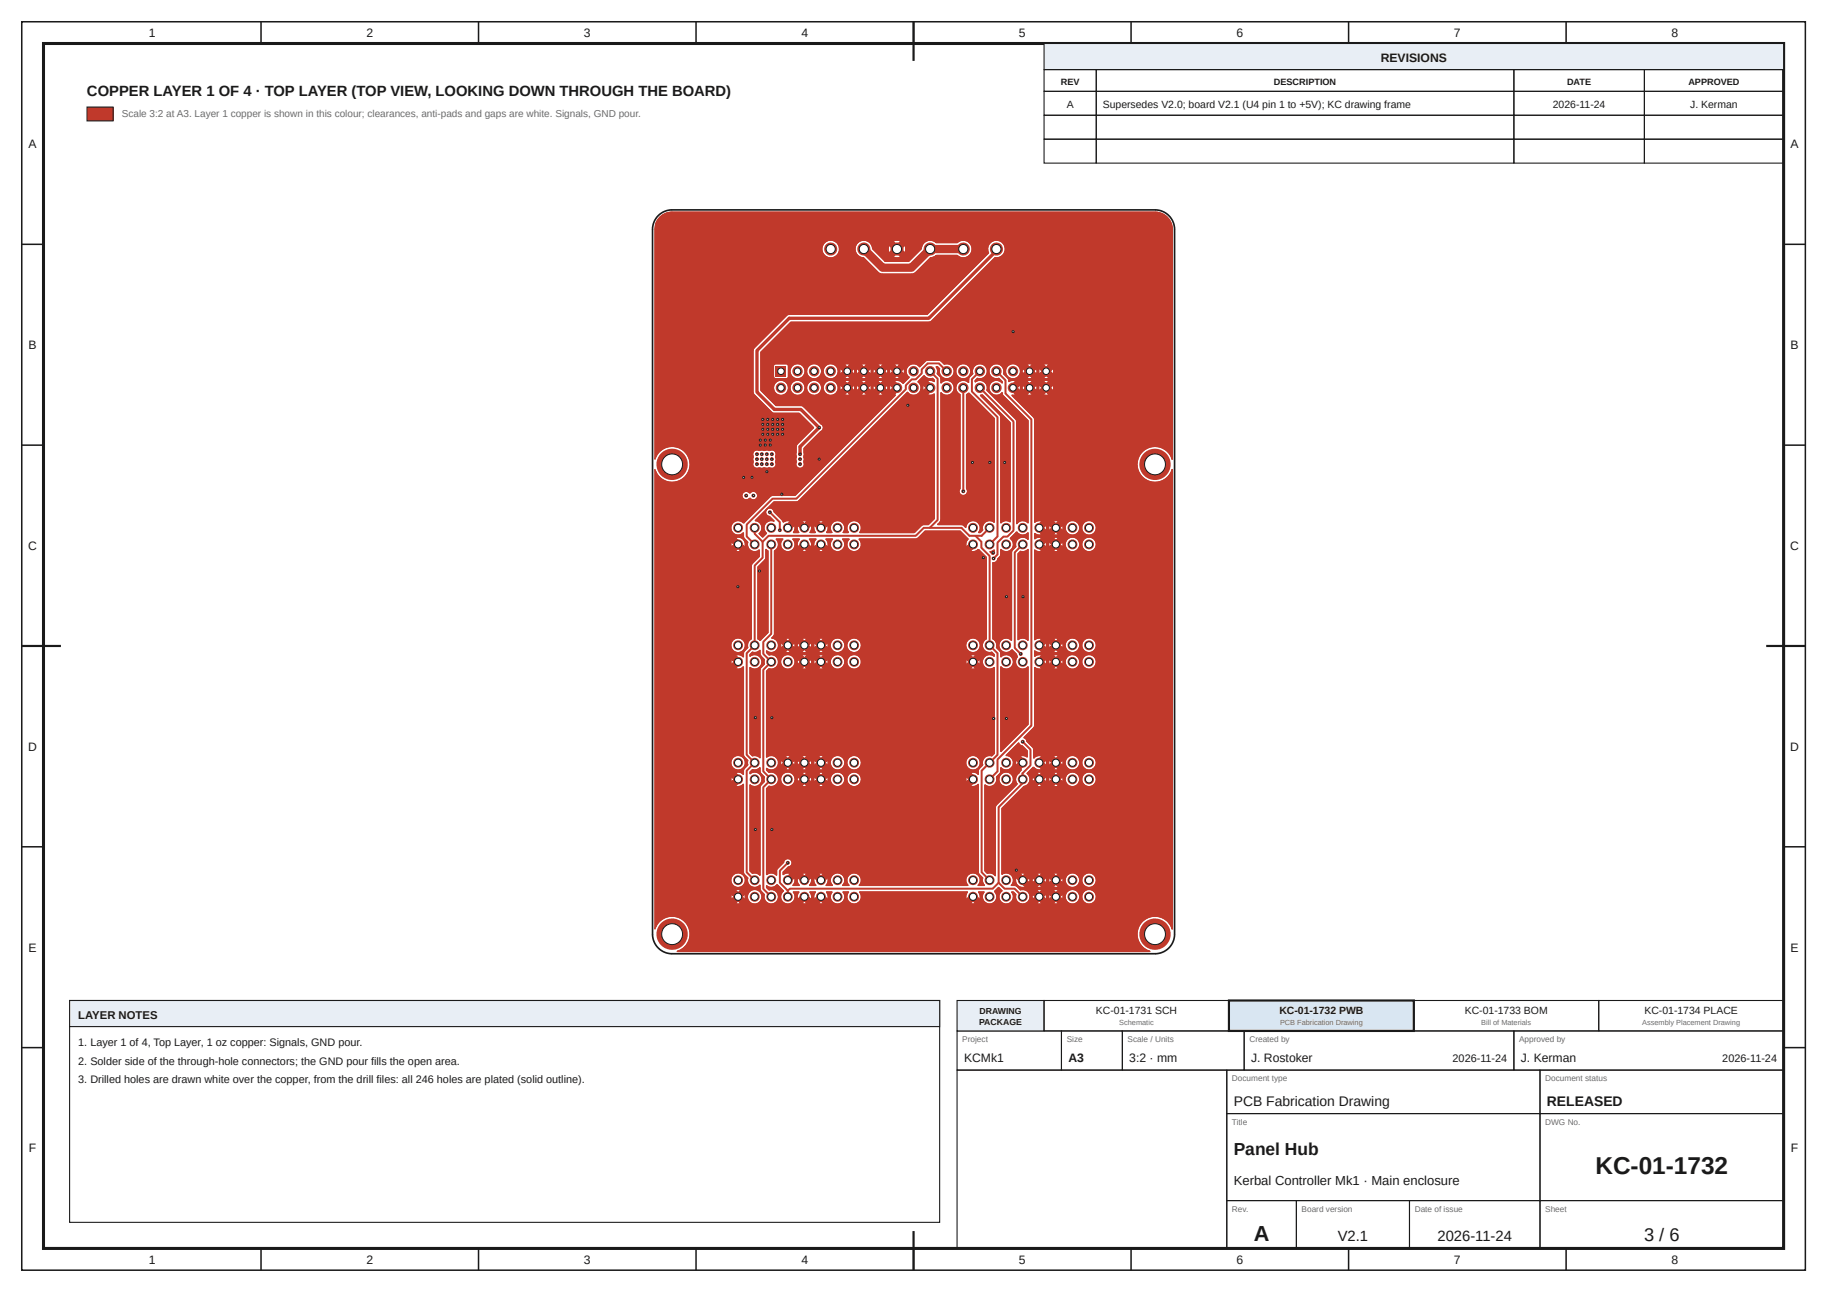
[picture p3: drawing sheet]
<svg xmlns="http://www.w3.org/2000/svg" width="420mm" height="297mm" viewBox="0 0 420 297" stroke-linecap="round" stroke-linejoin="round" font-family="sans-serif">
<defs><g id="words">
<text font-size="5.6" fill="#1a1a1a" x="366.7" y="270">KC-01-1732</text>
<text font-size="5" fill="#1a1a1a" x="288.2" y="285.2">A</text>
<text font-size="4.2" fill="#1a1a1a" x="377.9" y="285.2">3 / 6</text>
<text font-size="4" fill="#1a1a1a" x="283.6" y="265.5">Panel Hub</text>
<g font-size="3.4" fill="#1a1a1a">
<text x="20" y="22">COPPER LAYER 1 OF 4 · TOP LAYER (TOP VIEW, LOOKING DOWN THROUGH THE BOARD)</text>
<text x="307.5" y="285.2">V2.1</text>
<text x="330.4" y="285.2">2026-11-24</text>
</g>
<g font-size="3.2" fill="#1a1a1a">
<text x="283.6" y="254.2">PCB Fabrication Drawing</text>
<text x="355.6" y="254.2">RELEASED</text>
</g>
<text font-size="3" fill="#1a1a1a" x="283.6" y="272.5">Kerbal Controller Mk1 · Main enclosure</text>
<g font-size="2.8" fill="#1a1a1a">
<text x="34.2" y="8.6">1</text>
<text x="84.2" y="8.6">2</text>
<text x="134.2" y="8.6">3</text>
<text x="184.2" y="8.6">4</text>
<text x="234.2" y="8.6">5</text>
<text x="284.2" y="8.6">6</text>
<text x="334.2" y="8.6">7</text>
<text x="384.2" y="8.6">8</text>
<text x="317.4" y="14.3">REVISIONS</text>
<text x="6.6" y="34.1">A</text>
<text x="411.6" y="34.1">A</text>
<text x="6.6" y="80.2">B</text>
<text x="411.6" y="80.2">B</text>
<text x="6.5" y="126.4">C</text>
<text x="411.5" y="126.4">C</text>
<text x="6.5" y="172.6">D</text>
<text x="411.5" y="172.6">D</text>
<text x="6.6" y="218.7">E</text>
<text x="411.6" y="218.7">E</text>
<text x="221.6" y="244.2">KCMk1</text>
<text x="245.6" y="244.2">A3</text>
<text x="259.6" y="244.2">3:2 · mm</text>
<text x="287.6" y="244.2">J. Rostoker</text>
<text x="349.6" y="244.2">J. Kerman</text>
<text x="6.6" y="264.9">F</text>
<text x="411.6" y="264.9">F</text>
<text x="34.2" y="290.6">1</text>
<text x="84.2" y="290.6">2</text>
<text x="134.2" y="290.6">3</text>
<text x="184.2" y="290.6">4</text>
<text x="234.2" y="290.6">5</text>
<text x="284.2" y="290.6">6</text>
<text x="334.2" y="290.6">7</text>
<text x="384.2" y="290.6">8</text>
</g>
<text font-size="2.6" fill="#1a1a1a" x="18" y="234.2">LAYER NOTES</text>
<g font-size="2.5" fill="#1a1a1a">
<text x="18" y="240.5">1. Layer 1 of 4, Top Layer, 1 oz copper: Signals, GND pour.</text>
<text x="18" y="244.7">2. Solder side of the through-hole connectors; the GND pour fills the open area.</text>
<text x="333.9" y="244.2">2026-11-24</text>
<text x="395.9" y="244.2">2026-11-24</text>
<text x="18" y="248.9">3. Drilled holes are drawn white over the copper, from the drill files: all 246 holes are plated (solid outline).</text>
</g>
<g font-size="2.4" fill="#1a1a1a">
<text x="245.2" y="24.9">A</text>
<text x="253.5" y="24.9">Supersedes V2.0; board V2.1 (U4 pin 1 to +5V); KC drawing frame</text>
<text x="357" y="24.9">2026-11-24</text>
<text x="388.5" y="24.9">J. Kerman</text>
<text x="251.9" y="233">KC-01-1731 SCH</text>
<text x="294.1" y="233">KC-01-1732 PWB</text>
<text x="336.7" y="233">KC-01-1733 BOM</text>
<text x="378" y="233">KC-01-1734 PLACE</text>
</g>
<text font-size="2.3" fill="#6b6b6b" x="28" y="27">Scale 3:2 at A3. Layer 1 copper is shown in this colour; clearances, anti-pads and gaps are white. Signals, GND pour.</text>
<g font-size="2.1" fill="#1a1a1a">
<text x="243.8" y="19.6">REV</text>
<text x="292.8" y="19.6">DESCRIPTION</text>
<text x="360.2" y="19.6">DATE</text>
<text x="388.1" y="19.6">APPROVED</text>
</g>
<g font-size="2" fill="#1a1a1a">
<text x="225.2" y="233">DRAWING</text>
<text x="225.1" y="235.6">PACKAGE</text>
</g>
<g font-size="1.9" fill="#6b6b6b">
<text x="221.2" y="239.6">Project</text>
<text x="245.2" y="239.6">Size</text>
<text x="259.2" y="239.6">Scale / Units</text>
<text x="287.2" y="239.6">Created by</text>
<text x="349.2" y="239.6">Approved by</text>
<text x="283.2" y="248.6">Document type</text>
<text x="355.2" y="248.6">Document status</text>
<text x="283.2" y="258.6">Title</text>
<text x="355.2" y="258.6">DWG No.</text>
<text x="283.2" y="278.6">Rev.</text>
<text x="299.2" y="278.6">Board version</text>
<text x="325.2" y="278.6">Date of issue</text>
<text x="355.2" y="278.6">Sheet</text>
</g>
<g font-size="1.7" fill="#6b6b6b">
<text x="257.3" y="235.7">Schematic</text>
<text x="294.2" y="235.7">PCB Fabrication Drawing</text>
<text x="340.5" y="235.7">Bill of Materials</text>
<text x="377.5" y="235.7">Assembly Placement Drawing</text>
</g>
</g></defs>
<g fill="none" stroke="#1a1a1a" stroke-width=".35">
<path d="M5 5h410v287h-410zM60 5v5M110 5v5M160 5v5M210 5v5M260 5v5M310 5v5M360 5v5M5 56.2h5M410 56.2h5M5 102.3h5M410 102.3h5"/>
<path d="M5 148.5h5M410 148.5h5M5 194.7h5M410 194.7h5M5 240.8h5M410 240.8h5M60 287v5M110 287v5M160 287v5M210 287v5M260 287v5M310 287v5"/>
<path d="M360 287v5"/>
</g>
<path d="M10 10h400v277h-400z" fill="none" stroke="#1a1a1a" stroke-width=".7" stroke-linecap="butt"/>
<path d="M210 5v9M5 148.5h9M406 148.5h9M210 283v9" fill="none" stroke="#1a1a1a" stroke-width=".5"/>
<path d="M240 10h170v6h-170z" fill="#e8eef5"/>
<g fill="none" stroke="#1a1a1a" stroke-width=".25">
<path d="M240 10h170v6h-170zM240 16h12v5h-12zM252 16h96v5h-96zM348 16h30v5h-30zM378 16h32v5h-32zM240 21h12v5.5h-12zM240 26.5h12v5.5h-12zM240 32h12v5.5h-12zM252 21h96v5.5h-96zM252 26.5h96v5.5h-96zM252 32h96v5.5h-96zM348 21h30v5.5h-30z"/>
<path d="M348 26.5h30v5.5h-30zM348 32h30v5.5h-30zM378 21h32v5.5h-32zM378 26.5h32v5.5h-32zM378 32h32v5.5h-32zM220 237h24v9h-24zM244 237h14v9h-14zM258 237h28v9h-28zM286 237h62v9h-62zM348 237h62v9h-62zM220 246h62v41h-62zM282 246h72v10h-72z"/>
<path d="M282 256h72v20h-72zM354 246h56v10h-56zM354 256h56v20h-56zM282 276h16v11h-16zM298 276h26v11h-26zM324 276h30v11h-30zM354 276h56v11h-56z"/>
</g>
<path d="M220 230h20v7h-20z" fill="#e8eef5"/>
<path d="M220 230h20v7h-20zM240 230h42.5v7h-42.5z" fill="none" stroke="#1a1a1a" stroke-width=".25"/>
<path d="M282.5 230h42.5v7h-42.5z" fill="#d9e6f2"/>
<path d="M282.5 230h42.5v7h-42.5z" fill="none" stroke="#1a1a1a" stroke-width=".5"/>
<path d="M325 230h42.5v7h-42.5zM367.5 230h42.5v7h-42.5z" fill="none" stroke="#1a1a1a" stroke-width=".25"/>
<path d="M20 24.6h6v3.2h-6z" fill="#c0392b"/>
<path d="M20 24.6h6v3.2h-6z" fill="none" stroke="#1a1a1a" stroke-width=".23"/>
<g fill="#c0392b">
<path d="M151.9 49.8l1.2-.8 1.4-.2h111.5a4 4 0 0 1 3.5 4v52.8l-.2-.5a4.1 4.1 0 0 0-6.5-1.5 4.1 4.1 0 0 0 .4 6.6 4.1 4.1 0 0 0 6.3-2.3v105.7l-.2-.5a4.1 4.1 0 0 0-6.9-1.1 4.1 4.1 0 0 0 1.9 6.7h-108.6l.4-.2a4.1 4.1 0 0 0 1.2-6.8 4.1 4.1 0 0 0-6.8 1.9v-7.4h17.5a1.68 1.68 0 0 0 1.7 1.6 1.68 1.68 0 0 0 1.6-1.6h.5v.3a1.68 1.68 0 0 0 2.7 1 1.68 1.68 0 0 0-.3-2.8 1.68 1.68 0 0 0-2.4 1.5h-.5v-.4a1.68 1.68 0 0 0-1.8-1.3 1.68 1.68 0 0 0-1.5 1.7h-17.5v-3.9h17.5v.4a1.68 1.68 0 0 0 2.7 1 1.68 1.68 0 0 0-.3-2.9 1.68 1.68 0 0 0-2.4 1.5h-17.5v-27h17.5v.4a1.68 1.68 0 0 0 2.7 1 1.68 1.68 0 0 0-.3-2.9 1.68 1.68 0 0 0-2.4 1.5h-17.5v-23.1h17.5v.3a1.68 1.68 0 0 0 2.9 .8v20.2l.1 .4 .9 .9v1.1l-.8 .7a1.45 1.45 0 0 0-.2 1.4 1.68 1.68 0 0 0-2.4 0 1.68 1.68 0 0 0 0 2.4 1.68 1.68 0 0 0 2.4-.1v20.2l.1 .4 .9 .9-.1 .3a1.68 1.68 0 0 0 .9 1.8 1.68 1.68 0 0 0 2-.4 1.45 1.45 0 0 0 .2 1.4l.8 .7-.1 .3a1.68 1.68 0 0 0 1.7 1.9 1.68 1.68 0 0 0 1.6-1.9 1.68 1.68 0 0 0-2.1-1.3l-.6-.6v-.4a1.68 1.68 0 0 0 2.4-.2l1.5 1.4a1.68 1.68 0 0 0-.3 2.4 1.68 1.68 0 0 0 2.4 .3 1.68 1.68 0 0 0 .2-2.4h1.2l-.2 .2a1.68 1.68 0 0 0 1.7 2.5 1.68 1.68 0 0 0 1.1-2.7h1.2l-.1 .2a1.68 1.68 0 0 0 1.6 2.5 1.68 1.68 0 0 0 1.1-2.7h1.2l-.1 .2a1.68 1.68 0 0 0 1.6 2.5 1.68 1.68 0 0 0 1.1-2.7h1.3l-.2 .2a1.68 1.68 0 0 0 1.6 2.5 1.68 1.68 0 0 0 1.1-2.7h24.8l-.2 .2a1.68 1.68 0 0 0 1.6 2.5 1.68 1.68 0 0 0 1.1-2.7h1.3l-.2 .2a1.68 1.68 0 0 0 .5 2.2 1.68 1.68 0 0 0 2.3-.3 1.68 1.68 0 0 0-.2-2.3l1-.9 .7 .8-.2 .2a1.68 1.68 0 0 0 0 2.3 1.68 1.68 0 0 0 2.3 .1 1.68 1.68 0 0 0 .2-2.3h.3l.6 .5a1.68 1.68 0 0 0 1.3 2.2 1.68 1.68 0 0 0 2-1.6h.4l.1 .3a1.68 1.68 0 0 0 1.8 1.3 1.68 1.68 0 0 0 1.5-1.6h.4l.1 .3a1.68 1.68 0 0 0 1.8 1.3 1.68 1.68 0 0 0 1.5-1.6h.4l.1 .3a1.68 1.68 0 0 0 1.8 1.3 1.68 1.68 0 0 0 1.5-1.6h.5v.3a1.68 1.68 0 0 0 2.6 1 1.68 1.68 0 0 0-.2-2.8 1.68 1.68 0 0 0-2.4 1.5h-.5v-.4a1.68 1.68 0 0 0-1.8-1.3 1.68 1.68 0 0 0-1.6 1.7h-.4v-.4a1.68 1.68 0 0 0-1.8-1.3 1.68 1.68 0 0 0-1.6 1.7h-.4v-.4a1.68 1.68 0 0 0-1.9-1.3 1.68 1.68 0 0 0-1.5 1.7h-.4v-.2a1.68 1.68 0 0 0-2.2-1.4l-1-1-1.1-.1 .3-.5 .2-.7h.4v.4a1.68 1.68 0 0 0 1.8 1.3 1.68 1.68 0 0 0 1.6-1.7h.4l.1 .4a1.68 1.68 0 0 0 1.8 1.3 1.68 1.68 0 0 0 1.5-1.7h.4l.1 .4a1.68 1.68 0 0 0 1.8 1.3 1.68 1.68 0 0 0 1.5-1.7h.4l.1 .4a1.68 1.68 0 0 0 1.8 1.3 1.68 1.68 0 0 0 1.5-1.7h.5v.4a1.68 1.68 0 0 0 2.6 1 1.68 1.68 0 0 0-.2-2.9 1.68 1.68 0 0 0-2.4 1.5h-.5v-.3a1.68 1.68 0 0 0-1.8-1.3 1.68 1.68 0 0 0-1.6 1.6h-.4v-.3a1.68 1.68 0 0 0-1.8-1.3 1.68 1.68 0 0 0-1.6 1.6h-.4v-.3a1.68 1.68 0 0 0-1.9-1.3 1.68 1.68 0 0 0-1.5 1.6h-.4l-.1-.3a1.68 1.68 0 0 0-1.8-1.3 1.68 1.68 0 0 0-1.5 1.6h-.4l-.1-.2a1.68 1.68 0 0 0-2.6-1.1v-15.1l5.1-5.1a1.67 1.67 0 0 0 1.4-1.6h.4l.1 .3a1.68 1.68 0 0 0 1.8 1.3 1.68 1.68 0 0 0 1.5-1.6h.4l.1 .3a1.68 1.68 0 0 0 1.8 1.3 1.68 1.68 0 0 0 1.5-1.6h.4l.1 .3a1.68 1.68 0 0 0 1.8 1.3 1.68 1.68 0 0 0 1.5-1.6h.5v.3a1.68 1.68 0 0 0 2.6 1 1.68 1.68 0 0 0-.2-2.8 1.68 1.68 0 0 0-2.4 1.5h-.5v-.4a1.68 1.68 0 0 0-1.8-1.3 1.68 1.68 0 0 0-1.6 1.7h-.4v-.4a1.68 1.68 0 0 0-1.8-1.3 1.68 1.68 0 0 0-1.6 1.7h-.4v-.4a1.68 1.68 0 0 0-1.9-1.3 1.68 1.68 0 0 0-1.5 1.7h-.4l-.2-.7-.5-.7 1.4-1.5 .3 .3a1.68 1.68 0 0 0 1.8 .3 1.68 1.68 0 0 0 1-1.6h.4l.1 .4a1.68 1.68 0 0 0 1.8 1.3 1.68 1.68 0 0 0 1.5-1.7h.4l.1 .4a1.68 1.68 0 0 0 1.8 1.3 1.68 1.68 0 0 0 1.5-1.7h.5v.4a1.68 1.68 0 0 0 2.6 1 1.68 1.68 0 0 0-.2-2.9 1.68 1.68 0 0 0-2.4 1.5h-.5v-.3a1.68 1.68 0 0 0-1.8-1.3 1.68 1.68 0 0 0-1.6 1.6h-.4v-.3a1.68 1.68 0 0 0-1.8-1.3 1.68 1.68 0 0 0-1.6 1.6h-.4v-.2a1.68 1.68 0 0 0-1.2-1.4 1.68 1.68 0 0 0-1.8 .5l-.1-2.3-1.4-1.5-.3-.6-.4-.2 2.4-2.6v-13.5l.3 .1a1.68 1.68 0 0 0 2.5-1.4h.4l.1 .3a1.68 1.68 0 0 0 1.8 1.3 1.68 1.68 0 0 0 1.5-1.6h.4l.1 .3a1.68 1.68 0 0 0 1.8 1.3 1.68 1.68 0 0 0 1.5-1.6h.5v.3a1.68 1.68 0 0 0 2.6 1 1.68 1.68 0 0 0-.2-2.8 1.68 1.68 0 0 0-2.4 1.5h-.5v-.4a1.68 1.68 0 0 0-1.8-1.3 1.68 1.68 0 0 0-1.6 1.7h-.4v-.4a1.68 1.68 0 0 0-1.8-1.3 1.68 1.68 0 0 0-1.6 1.7h-.4v-.4a1.68 1.68 0 0 0-2.8-.9v-1.3l.3 .2a1.68 1.68 0 0 0 2.5-1.5h.4l.1 .4a1.68 1.68 0 0 0 1.8 1.3 1.68 1.68 0 0 0 1.5-1.7h.4l.1 .4a1.68 1.68 0 0 0 1.8 1.3 1.68 1.68 0 0 0 1.5-1.7h.5v.4a1.68 1.68 0 0 0 2.6 1 1.68 1.68 0 0 0-.2-2.9 1.68 1.68 0 0 0-2.4 1.5h-.5v-.3a1.68 1.68 0 0 0-1.8-1.3 1.68 1.68 0 0 0-1.6 1.6h-.4v-.3a1.68 1.68 0 0 0-1.8-1.3 1.68 1.68 0 0 0-1.6 1.6h-.4v-.3a1.68 1.68 0 0 0-2.8-1v-20.5l.3 .1a1.68 1.68 0 0 0 2.5-1.4h.4l.1 .3a1.68 1.68 0 0 0 1.8 1.3 1.68 1.68 0 0 0 1.5-1.6h.4l.1 .3a1.68 1.68 0 0 0 1.8 1.3 1.68 1.68 0 0 0 1.5-1.6h.5v.3a1.68 1.68 0 0 0 2.6 1 1.68 1.68 0 0 0-.2-2.8 1.68 1.68 0 0 0-2.4 1.5h-.5v-.4a1.68 1.68 0 0 0-1.8-1.3 1.68 1.68 0 0 0-1.6 1.7h-.4v-.4a1.68 1.68 0 0 0-1.8-1.3 1.68 1.68 0 0 0-1.6 1.7h-.4v-.4a1.68 1.68 0 0 0-2.8-.9v-1.3l.3 .2a1.68 1.68 0 0 0 2.5-1.5h.4l.1 .4a1.68 1.68 0 0 0 1.8 1.3 1.68 1.68 0 0 0 1.5-1.7h.4l.1 .4a1.68 1.68 0 0 0 1.8 1.3 1.68 1.68 0 0 0 1.5-1.7h.5v.4a1.68 1.68 0 0 0 2.6 1 1.68 1.68 0 0 0-.2-2.9 1.68 1.68 0 0 0-2.4 1.5h-.5v-.3a1.68 1.68 0 0 0-1.8-1.3 1.68 1.68 0 0 0-1.6 1.6h-.4v-.3a1.68 1.68 0 0 0-1.8-1.3 1.68 1.68 0 0 0-1.6 1.6h-.4v-.3a1.68 1.68 0 0 0-2.8-1v-23.8l-5.2-5.3h.3a1.73 1.73 0 0 0 1.7-1.7h.3l.1 .3a1.74 1.74 0 0 0 1.8 1.4 1.74 1.74 0 0 0 1.6-1.7h.3l.1 .3a1.74 1.74 0 0 0 2.7 1 1.74 1.74 0 0 0-.2-2.9 1.74 1.74 0 0 0-2.6 1.6h-.3v-.4a1.74 1.74 0 0 0-1.9-1.4 1.74 1.74 0 0 0-1.6 1.8l-.3-.1a1.74 1.74 0 0 0-2.7-1.4l-.1-.7-1.1-1.1 .1-.6h.3a1.74 1.74 0 0 0 1.8 1.8 1.74 1.74 0 0 0 1.7-1.8h.3l.1 .4a1.74 1.74 0 0 0 1.8 1.4 1.74 1.74 0 0 0 1.6-1.8h.3l.1 .4a1.74 1.74 0 0 0 2.7 1 1.74 1.74 0 0 0-.2-2.9 1.74 1.74 0 0 0-2.6 1.5h-.3v-.3a1.74 1.74 0 0 0-1.9-1.4 1.74 1.74 0 0 0-1.6 1.7h-.3v-.3a1.74 1.74 0 0 0-1.9-1.4 1.74 1.74 0 0 0-1.6 1.7h-.3a1.74 1.74 0 0 0-2-1.7 1.74 1.74 0 0 0-1.4 2.1 1.74 1.74 0 0 0 2.2 1.3l.8 .7v.3a1.74 1.74 0 0 0-2.5-.1 1.74 1.74 0 0 0 0 2.5 1.74 1.74 0 0 0 2.5-.1l.2 .7 5.7 5.7v23.5a1.68 1.68 0 0 0-2.6 .2v-23.7l-6.8-7 .1-.3a1.74 1.74 0 0 0-.9-1.7 1.74 1.74 0 0 0-1.9 .1v-.3l.5-.5a1.74 1.74 0 0 0 2.3-1.5 1.74 1.74 0 0 0-2-1.9 1.74 1.74 0 0 0-1.4 2.3l-.9 .9-.1 1.1-.2-.2a1.74 1.74 0 0 0-2.5 .6 1.74 1.74 0 0 0 .8 2.4v21.6l-.2 .2a.99 .99 0 0 0 1 1.4 .99 .99 0 0 0 .7-1.6v-21.6l.5-.4 5.8 5.9v23.8a1.68 1.68 0 0 0-2 0 1.68 1.68 0 0 0-.6 1.9l-.6 .5h-.3a1.68 1.68 0 0 0-.7-2.6 1.68 1.68 0 0 0-2.3 1.4l-.6-.5-.4-.1h-5.4l.6-.7 .1-.4v-29.2a1.74 1.74 0 0 0 2.5 .1 1.74 1.74 0 0 0 0-2.5 1.74 1.74 0 0 0-2.5 .1v-1.1l-.8-1v-.8l-.3-.8h.3l.5 .5-.1 .3a1.73 1.73 0 0 0 1.6 2 1.73 1.73 0 0 0 1.8-1.8h.4v.4a1.74 1.74 0 0 0 2.8 1 1.74 1.74 0 0 0-.3-2.9 1.74 1.74 0 0 0-2.5 1.5h-.4v-.1a1.74 1.74 0 0 0-2.2-1.5l-1.1-.9h-2.8l-.5 .2-1.3 1.3-.2-.2a1.74 1.74 0 0 0-2.5 .1 1.74 1.74 0 0 0 .3 2.5l-1.4 1.4a1.74 1.74 0 0 0-2.9 .1 1.74 1.74 0 0 0 1.1 2.6l-23 23.1-5.6 .1-6.3 6.3a1.68 1.68 0 0 0-2.4-.2 1.68 1.68 0 0 0 0 2.4 1.68 1.68 0 0 0 2.4 0 1.45 1.45 0 0 0 .2 1.4l.8 .7-.1 .3a1.68 1.68 0 0 0 .9 1.7 1.68 1.68 0 0 0 1.8-.1v1.4l-1.6 1.6-.2 .5v16.8a1.68 1.68 0 0 0-.8 2.1l-.9 .9-.1 1.2-.3-.2a1.68 1.68 0 0 0-2.6 1.4h-17.5v-3.9h17.5v.4a1.68 1.68 0 0 0 2.7 1 1.68 1.68 0 0 0-.3-2.9 1.68 1.68 0 0 0-2.4 1.5h-17.5v-23.1h17.5v.3a1.68 1.68 0 0 0 2.7 1 1.68 1.68 0 0 0-.3-2.8 1.68 1.68 0 0 0-2.4 1.5h-17.5v-11.3h20l.1 .3a.99 .99 0 0 0 .7 .7 .99 .99 0 0 0 1.1-.4 .99 .99 0 0 0 1.4 .2 .99 .99 0 0 0 0-1.5 .99 .99 0 0 0-1.4 .2 .99 .99 0 0 0-1.2-.4 .99 .99 0 0 0-.7 .9h-20v-6a4.1 4.1 0 0 0 5.8 2.6 4.1 4.1 0 0 0 1.5-6.2h15.2l.2 .7-.2 .4 .2 .7-.1 .2a.99 .99 0 0 0 .3 1.2 .99 .99 0 0 0 1.2 0l.4 .2 .7-.2 .6 .2 .6-.2 .2 .1a.99 .99 0 0 0 1.1-.3 .99 .99 0 0 0 0-1.2l.2-.4-.2-.7 .2-.2a.99 .99 0 0 0-.4-1.2 .99 .99 0 0 0-1.1 0l-.6-.2-.6 .2-.5-.2-.6 .2-.2-.1a.99 .99 0 0 0-1.4 .8h-15.2l-.2-.3a4.1 4.1 0 0 0-7.1 1.6v-25h22.6v9.5l.1 .5 4.3 4.3 .5 .1h5.7l3.3 3.3-3.9 3.9-.2 2.2 .2 .6-.2 .7a.67 .67 0 0 1 0 .9 .99 .99 0 0 0 1.2 1.1 .99 .99 0 0 0 .6-1.6l.2-.4-.2-.7 .2-.6-.1-1.3 3.9-3.9a.99 .99 0 0 0 .6-.9 .99 .99 0 0 0-.6-.9l-4.3-4.1-6-.1-3.5-3.5v-.5h2.9v.3a1.74 1.74 0 0 0 1.9 1.4 1.74 1.74 0 0 0 1.6-1.7h.3v.3a1.74 1.74 0 0 0 1.9 1.4 1.74 1.74 0 0 0 1.6-1.7h.3v.3a1.74 1.74 0 0 0 1.9 1.4 1.74 1.74 0 0 0 1.6-1.7h.3v.3a1.74 1.74 0 0 0 1.9 1.4 1.74 1.74 0 0 0 1.6-1.7h.3l.1 .3a1.74 1.74 0 0 0 1.8 1.4 1.74 1.74 0 0 0 1.6-1.7h.3l.1 .3a1.74 1.74 0 0 0 1.8 1.4 1.74 1.74 0 0 0 1.6-1.7h.3l.1 .3a1.74 1.74 0 0 0 2.7 1 1.74 1.74 0 0 0-.2-2.9 1.74 1.74 0 0 0-2.6 1.6h-.3v-.4a1.74 1.74 0 0 0-1.9-1.4 1.74 1.74 0 0 0-1.6 1.8h-.3v-.4a1.74 1.74 0 0 0-1.9-1.4 1.74 1.74 0 0 0-1.6 1.8h-.3v-.4a1.74 1.74 0 0 0-1.9-1.4 1.74 1.74 0 0 0-1.6 1.8h-.3l-.1-.4a1.74 1.74 0 0 0-1.8-1.4 1.74 1.74 0 0 0-1.6 1.8h-.3l-.1-.4a1.74 1.74 0 0 0-1.8-1.4 1.74 1.74 0 0 0-1.6 1.8h-.3l-.1-.4a1.74 1.74 0 0 0-1.8-1.4 1.74 1.74 0 0 0-1.6 1.8h-2.9v-5.1h2.9v2.4l.4 .6h2.7l.3-.4 .1-1.4h.3v.4a1.74 1.74 0 0 0 1.9 1.4 1.74 1.74 0 0 0 1.6-1.8h.3v.4a1.74 1.74 0 0 0 1.9 1.4 1.74 1.74 0 0 0 1.6-1.8h.3v.4a1.74 1.74 0 0 0 1.9 1.4 1.74 1.74 0 0 0 1.6-1.8h.3l.1 .4a1.74 1.74 0 0 0 1.8 1.4 1.74 1.74 0 0 0 1.6-1.8h.3l.1 .4a1.74 1.74 0 0 0 1.8 1.4 1.74 1.74 0 0 0 1.6-1.8h.3l.1 .4a1.74 1.74 0 0 0 1.8 1.4 1.74 1.74 0 0 0 1.6-1.8h.4v.4a1.74 1.74 0 0 0 2.7 1 1.74 1.74 0 0 0-.2-2.9 1.74 1.74 0 0 0-2.5 1.5h-.4v-.3a1.74 1.74 0 0 0-1.9-1.4 1.74 1.74 0 0 0-1.6 1.7h-.3v-.3a1.74 1.74 0 0 0-1.9-1.4 1.74 1.74 0 0 0-1.6 1.7h-.3v-.3a1.74 1.74 0 0 0-1.9-1.4 1.74 1.74 0 0 0-1.6 1.7h-.3v-.3a1.74 1.74 0 0 0-1.9-1.4 1.74 1.74 0 0 0-1.6 1.7h-.3l-.1-.3a1.74 1.74 0 0 0-1.8-1.4 1.74 1.74 0 0 0-1.6 1.7h-.3l-.1-.3a1.74 1.74 0 0 0-1.8-1.4 1.74 1.74 0 0 0-1.6 1.7h-.3l-.1-1.3-.3-.4h-2.6l-.4 .2-.1 .3h-2.9v-3.1l6.9-6.9 32.1-.1 14.8-14.7a2.04 2.04 0 0 0 2.4-2.1 2.04 2.04 0 0 0-2.6-1.9 2.04 2.04 0 0 0-1.3 2.9l-14.1 14-31.8 .1-.5 .2-7.4 7.4-.3 .7h-22.6v-23.3h38.4a2.03 2.03 0 0 0 2 2 2.03 2.03 0 0 0 2.1-2h3.5l.1 .4a2.04 2.04 0 0 0 1.9 1.6l3.8 3.6 7.2 .1 1.1-.4 3.3-3.3 .8-.2 .5-.4h4.8l.3 .2a2.04 2.04 0 0 0 2.7-.4 2.04 2.04 0 0 0-.2-2.8 2.04 2.04 0 0 0-2.8 .1h-4.8l-.3-.2a2.04 2.04 0 0 0-3.1 1.6l-2.9 2.9h-5.4l-2.8-2.8h3.5a2.04 2.04 0 0 0 2.9 1.8 2.04 2.04 0 0 0 .3-3.5 2.04 2.04 0 0 0-3.2 1.3v.4h-3.5a2.07 2.07 0 0 0-2.1-2.1 2.07 2.07 0 0 0-2.1 2.1h-3.5a2.04 2.04 0 0 0-2.1-2.1 2.04 2.04 0 0 0-2 2.1h-38.4l.1-5 .4-1.4z"/>
<path d="M173 176.9l.9 .1 .8-.5a1.45 1.45 0 0 0 .2 1.4l.8 .7v1.1l-.9 .9-.1 .4v20.2l-.8-.5h-.9l-.6-.5v-19.7a1.68 1.68 0 0 0 2.3-.2 1.68 1.68 0 0 0 0-2.3 1.68 1.68 0 0 0-2.3-.1v-.4z"/>
<path d="M173 149.9l.9 .1 .8-.5a1.45 1.45 0 0 0 .2 1.4l.8 .7v1.1l-.9 .9-.1 .4v20.2l-.8-.5h-.9l-.6-.5v-19.7a1.68 1.68 0 0 0 2.3-.2 1.68 1.68 0 0 0 0-2.3 1.68 1.68 0 0 0-2.3-.1v-.4z"/>
<path d="M173.6 119.7l4.3-4.3h5.2l.5-.2 25-25a1.74 1.74 0 0 0 2.6 .2 1.74 1.74 0 0 0-.2-2.6l1.4-1.4 .7 .6h1.3l.4 .4v.3a1.74 1.74 0 0 0-2.7 1.5 1.74 1.74 0 0 0 2.7 1.4v28.6l-1.4 1.4-1.4 .1-1.8 1.7h-12.6a1.68 1.68 0 0 0-.1-2.3 1.68 1.68 0 0 0-2.3 0 1.68 1.68 0 0 0-.2 2.3h-1.2a1.68 1.68 0 0 0-.1-2.3 1.68 1.68 0 0 0-2.3 0 1.68 1.68 0 0 0-.2 2.3h-1.2a1.68 1.68 0 0 0-.1-2.3 1.68 1.68 0 0 0-2.3 0 1.68 1.68 0 0 0-.2 2.3h-1.2a1.68 1.68 0 0 0-.1-2.3 1.68 1.68 0 0 0-2.3 0 1.68 1.68 0 0 0-.2 2.3h-1.2a1.68 1.68 0 0 0-.1-2.2 1.68 1.68 0 0 0-2.3-.2l-.2-.5-1.8-1.8a.99 .99 0 0 0-1.1-.9 .99 .99 0 0 0-.9 .9 .99 .99 0 0 0 .9 1.1l1 1a1.68 1.68 0 0 0-2 .7 1.68 1.68 0 0 0 .3 2.1l-.9 .9-.8-.8a1.68 1.68 0 0 0 .6-1.8 1.68 1.68 0 0 0-1.5-1.2z"/>
<path d="M176.1 126.3l.4 .4v18.7l-1.7 1.9-.6-.5v-16.5l1.8-1.7z"/>
<path d="M178.4 123.9h1.5l-.2 .3a1.68 1.68 0 0 0 .3 2.3 1.68 1.68 0 0 0 2.4-.2 1.68 1.68 0 0 0-.1-2.4h1.4l-.2 .3a1.68 1.68 0 0 0 .4 2.3 1.68 1.68 0 0 0 2.3-.2 1.68 1.68 0 0 0-.1-2.4h1.5l-.2 .3a1.68 1.68 0 0 0 .3 2.3 1.68 1.68 0 0 0 2.3-.2 1.68 1.68 0 0 0-.1-2.4h1.5l-.2 .3a1.68 1.68 0 0 0 .3 2.3 1.68 1.68 0 0 0 2.3-.2 1.68 1.68 0 0 0-.1-2.4h1.5l-.2 .3a1.68 1.68 0 0 0 .3 2.3 1.68 1.68 0 0 0 2.3-.2 1.68 1.68 0 0 0-.1-2.4h13l.5-.2 1.7-1.6h8l1.9 1.8-.2 .2a1.68 1.68 0 0 0 .2 2.3 1.68 1.68 0 0 0 2.3-.1l1.8 1.8v18.7a1.68 1.68 0 0 0-.8 2.2 1.68 1.68 0 0 0 2.1 .9l.5 .6v.4a1.68 1.68 0 0 0-2.3 .1 1.68 1.68 0 0 0 0 2.3 1.68 1.68 0 0 0 2.3 .2v19.7l-.5 .5a1.68 1.68 0 0 0-2.1 2.2l-.9 .9-.1 1.2-.3-.2a1.68 1.68 0 0 0-2.3 .3 1.68 1.68 0 0 0 .3 2.3 1.68 1.68 0 0 0 2.3-.1v20.2l.1 .4 .9 .9-.1 .9 .5 .8h-1.5a1.68 1.68 0 0 0 .1-2.3 1.68 1.68 0 0 0-2.4 0 1.68 1.68 0 0 0 0 2.3h-25l.2-.2a1.68 1.68 0 0 0-.3-2.3 1.68 1.68 0 0 0-2.3 .2 1.68 1.68 0 0 0 0 2.3h-1.4l.2-.2a1.68 1.68 0 0 0-.3-2.3 1.68 1.68 0 0 0-2.3 .2 1.68 1.68 0 0 0 0 2.3h-1.4l.2-.2a1.68 1.68 0 0 0-.3-2.3 1.68 1.68 0 0 0-2.3 .2 1.68 1.68 0 0 0 0 2.3h-1.4l.2-.2a1.68 1.68 0 0 0-.4-2.3 1.68 1.68 0 0 0-2.3 .2 1.68 1.68 0 0 0 .1 2.3h-1.4l.2-.2a1.68 1.68 0 0 0-.3-2.2 1.68 1.68 0 0 0-2.2-.1v-.5l1.2-1.2a.99 .99 0 0 0 .9-1 .99 .99 0 0 0-1-.9 .99 .99 0 0 0-1 .9l-1.5 1.5-.1 1.4-.5-.4-.6-.1h-.6l-.6 .3v-19.7l.6-.5h.3a1.68 1.68 0 0 0 1.9-1.6h.4v.3a1.68 1.68 0 0 0 1.8 1.3 1.68 1.68 0 0 0 1.6-1.6h.4l.1 .3a1.68 1.68 0 0 0 1.8 1.3 1.68 1.68 0 0 0 1.5-1.6h.4l.1 .3a1.68 1.68 0 0 0 1.8 1.3 1.68 1.68 0 0 0 1.5-1.6h.4l.1 .3a1.68 1.68 0 0 0 1.8 1.3 1.68 1.68 0 0 0 1.5-1.6h.5v.3a1.68 1.68 0 0 0 2.6 1 1.68 1.68 0 0 0-.2-2.8 1.68 1.68 0 0 0-2.4 1.5h-.5v-.4a1.68 1.68 0 0 0-1.8-1.3 1.68 1.68 0 0 0-1.6 1.7h-.4v-.4a1.68 1.68 0 0 0-1.8-1.3 1.68 1.68 0 0 0-1.6 1.7h-.4v-.4a1.68 1.68 0 0 0-1.9-1.3 1.68 1.68 0 0 0-1.5 1.7h-.4l-.1-.4a1.68 1.68 0 0 0-1.8-1.3 1.68 1.68 0 0 0-1.5 1.7h-.4l-.1-.4a1.68 1.68 0 0 0-2.1-1.2l-.6-.6v-.4a1.68 1.68 0 0 0 1.8 .3 1.68 1.68 0 0 0 1-1.6h.4v.4a1.68 1.68 0 0 0 1.8 1.3 1.68 1.68 0 0 0 1.6-1.7h.4l.1 .4a1.68 1.68 0 0 0 1.8 1.3 1.68 1.68 0 0 0 1.5-1.7h.4l.1 .4a1.68 1.68 0 0 0 1.8 1.3 1.68 1.68 0 0 0 1.5-1.7h.4l.1 .4a1.68 1.68 0 0 0 1.8 1.3 1.68 1.68 0 0 0 1.5-1.7h.5v.4a1.68 1.68 0 0 0 1.8 1.3 1.68 1.68 0 0 0 1.5-1.7h24v.4a1.68 1.68 0 0 0 2.7 1 1.68 1.68 0 0 0-.3-2.9 1.68 1.68 0 0 0-2.4 1.5h-24v-.3a1.68 1.68 0 0 0-1.8-1.3 1.68 1.68 0 0 0-1.5 1.6h-.5v-.3a1.68 1.68 0 0 0-1.8-1.3 1.68 1.68 0 0 0-1.6 1.6h-.4v-.3a1.68 1.68 0 0 0-1.8-1.3 1.68 1.68 0 0 0-1.6 1.6h-.4v-.3a1.68 1.68 0 0 0-1.9-1.3 1.68 1.68 0 0 0-1.5 1.6h-.4l-.1-.3a1.68 1.68 0 0 0-1.8-1.3 1.68 1.68 0 0 0-1.5 1.6h-.4l-.1-.3a1.68 1.68 0 0 0-2.7-1v-19.7l.6-.5a1.68 1.68 0 0 0 2.2-1.6h.4v.3a1.68 1.68 0 0 0 1.8 1.3 1.68 1.68 0 0 0 1.6-1.6h.4l.1 .3a1.68 1.68 0 0 0 1.8 1.3 1.68 1.68 0 0 0 1.5-1.6h.4l.1 .3a1.68 1.68 0 0 0 1.8 1.3 1.68 1.68 0 0 0 1.5-1.6h.4l.1 .3a1.68 1.68 0 0 0 1.8 1.3 1.68 1.68 0 0 0 1.5-1.6h.5v.3a1.68 1.68 0 0 0 1.8 1.3 1.68 1.68 0 0 0 1.5-1.6h24v.3a1.68 1.68 0 0 0 2.7 1 1.68 1.68 0 0 0-.3-2.8 1.68 1.68 0 0 0-2.4 1.5h-24v-.4a1.68 1.68 0 0 0-1.8-1.3 1.68 1.68 0 0 0-1.5 1.7h-.5v-.4a1.68 1.68 0 0 0-1.8-1.3 1.68 1.68 0 0 0-1.6 1.7h-.4v-.4a1.68 1.68 0 0 0-1.8-1.3 1.68 1.68 0 0 0-1.6 1.7h-.4v-.4a1.68 1.68 0 0 0-1.9-1.3 1.68 1.68 0 0 0-1.5 1.7h-.4l-.1-.4a1.68 1.68 0 0 0-1.8-1.3 1.68 1.68 0 0 0-1.5 1.7h-.4l-.1-.4a1.68 1.68 0 0 0-2.1-1.2l-.6-.6v-.4a1.68 1.68 0 0 0 1.8 .3 1.68 1.68 0 0 0 1-1.6h.4v.4a1.68 1.68 0 0 0 1.8 1.3 1.68 1.68 0 0 0 1.6-1.7h.4l.1 .4a1.68 1.68 0 0 0 1.8 1.3 1.68 1.68 0 0 0 1.5-1.7h.4l.1 .4a1.68 1.68 0 0 0 1.8 1.3 1.68 1.68 0 0 0 1.5-1.7h.4l.1 .4a1.68 1.68 0 0 0 1.8 1.3 1.68 1.68 0 0 0 1.5-1.7h.5v.4a1.68 1.68 0 0 0 1.8 1.3 1.68 1.68 0 0 0 1.5-1.7h24v.4a1.68 1.68 0 0 0 2.7 1 1.68 1.68 0 0 0-.3-2.9 1.68 1.68 0 0 0-2.4 1.5h-24v-.3a1.68 1.68 0 0 0-1.8-1.3 1.68 1.68 0 0 0-1.5 1.6h-.5v-.3a1.68 1.68 0 0 0-1.8-1.3 1.68 1.68 0 0 0-1.6 1.6h-.4v-.3a1.68 1.68 0 0 0-1.8-1.3 1.68 1.68 0 0 0-1.6 1.6h-.4v-.3a1.68 1.68 0 0 0-1.9-1.3 1.68 1.68 0 0 0-1.5 1.6h-.4l-.1-.3a1.68 1.68 0 0 0-1.8-1.3 1.68 1.68 0 0 0-1.5 1.6h-.4l-.3-.8-.4-.5-.9-.3 .5-.6 .1-.4v-19a1.68 1.68 0 0 0 .4-2.8z"/>
<path d="M225.4 90.9l.4-.1 6.4 6.4v22.7a1.68 1.68 0 0 0-2.1 .3l-.1-24.5z"/>
<path d="M231.3 173.7l2.8-2.9 .3 .4 .6 .3 1.1 1.1v1.4a1.68 1.68 0 0 0-2.5 .7 1.68 1.68 0 0 0 1.2 2.3l-.5 .5a1.88 1.88 0 0 0-.5 2.7l-5 5.2v15.9l-.7-.5-1.1-.1-.6-.5v-19.7a1.67 1.67 0 0 0 1.8 .2 1.67 1.67 0 0 0 .9-1.5h.5a1.68 1.68 0 0 0 2.4 1.5 1.68 1.68 0 0 0 .3-2.9 1.68 1.68 0 0 0-2.7 1v.4h-.5v-.6l.7-.7a1.45 1.45 0 0 0 .3-1.4 1.68 1.68 0 0 0 2.7-.5 1.68 1.68 0 0 0-1.5-2.3z"/>
<path d="M227.6 126.8l.9-.3v.6l-.2 .3h-.2z"/>
<path d="M233.7 122.2a1.68 1.68 0 0 0 2.6 .3v1.5a1.68 1.68 0 0 0-2.1-.3 1.68 1.68 0 0 0-.7 2l-.9 .9-.1 .4v20.2a1.68 1.68 0 0 0-2.4 0 1.68 1.68 0 0 0 .1 2.4 1.68 1.68 0 0 0 2.4-.2l1 1 .3 .6a1.68 1.68 0 0 0 0 2.4 1.68 1.68 0 0 0 2.4-.1v13.2l-6.2 6.2v-19.4a1.68 1.68 0 0 0 2.4 .1 1.68 1.68 0 0 0 0-2.4 1.68 1.68 0 0 0-2.4 0 1.45 1.45 0 0 0-.3-1.4l-.7-.7a1.68 1.68 0 0 0-.9-2.1v-17.4a.99 .99 0 0 0 1.2-.9l.6-.8 .1-1.4a1.68 1.68 0 0 0 2.5-.1 1.68 1.68 0 0 0-.4-2.4z"/>
<path d="M234.6 126.8h.9l.8-.5v20.9a1.68 1.68 0 0 0-2.3-.2v-19.7z"/>
<path d="M151.6 50l1.1-.8 1.8-.4h111a4 4 0 0 1 4 4v52.8l-.2-.5a4.1 4.1 0 0 0-6.5-1.5 4.1 4.1 0 0 0 .4 6.6 4.1 4.1 0 0 0 6.3-2.3v105.7l-.2-.5a4.1 4.1 0 0 0-6.9-1.1 4.1 4.1 0 0 0 1.9 6.7h-108.6l.4-.2a4.1 4.1 0 0 0 1.3-6.7 4.1 4.1 0 0 0-6.7 1.3v-6.9h17.3a1.68 1.68 0 0 0 1.7 1.6 1.68 1.68 0 0 0 1.6-1.6h.5v.3a1.68 1.68 0 0 0 2.7 1 1.68 1.68 0 0 0-.3-2.8 1.68 1.68 0 0 0-2.4 1.5h-.5v-.4a1.68 1.68 0 0 0-1.8-1.3 1.68 1.68 0 0 0-1.5 1.7h-17.3v-3.9h17.3v.4a1.68 1.68 0 0 0 2.7 1 1.68 1.68 0 0 0-.3-2.9 1.68 1.68 0 0 0-2.4 1.5h-17.3v-27h17.3v.4a1.68 1.68 0 0 0 2.7 1 1.68 1.68 0 0 0-.3-2.9 1.68 1.68 0 0 0-2.4 1.5h-17.3v-23.1h17.3v.3a1.68 1.68 0 0 0 2.9 .8v20.2l.1 .4 .9 .9v1.1l-.8 .7a1.45 1.45 0 0 0-.2 1.4 1.68 1.68 0 0 0-2.4 0 1.68 1.68 0 0 0 0 2.4 1.68 1.68 0 0 0 2.4-.1v20.2l.1 .4 .9 .9-.1 .3a1.68 1.68 0 0 0 .9 1.8 1.68 1.68 0 0 0 2-.4 1.45 1.45 0 0 0 .2 1.4l.8 .7-.1 .3a1.68 1.68 0 0 0 1.7 1.9 1.68 1.68 0 0 0 1.6-1.9 1.68 1.68 0 0 0-2.1-1.3l-.6-.6v-.4a1.68 1.68 0 0 0 2.4-.2l1.5 1.4a1.68 1.68 0 0 0-.3 2.4 1.68 1.68 0 0 0 2.4 .3 1.68 1.68 0 0 0 .2-2.4h1.2l-.2 .2a1.68 1.68 0 0 0 1.7 2.5 1.68 1.68 0 0 0 1.1-2.7h1.2l-.1 .2a1.68 1.68 0 0 0 1.6 2.5 1.68 1.68 0 0 0 1.1-2.7h1.2l-.1 .2a1.68 1.68 0 0 0 1.6 2.5 1.68 1.68 0 0 0 1.1-2.7h1.3l-.2 .2a1.68 1.68 0 0 0 1.6 2.5 1.68 1.68 0 0 0 1.1-2.7h24.8l-.2 .2a1.68 1.68 0 0 0 1.6 2.5 1.68 1.68 0 0 0 1.1-2.7h1.3l-.2 .2a1.68 1.68 0 0 0 .5 2.2 1.68 1.68 0 0 0 2.3-.3 1.68 1.68 0 0 0-.2-2.3l1-.9 .7 .8-.2 .2a1.68 1.68 0 0 0 0 2.3 1.68 1.68 0 0 0 2.3 .1 1.68 1.68 0 0 0 .2-2.3h.3l.6 .5a1.68 1.68 0 0 0 1.3 2.2 1.68 1.68 0 0 0 2-1.6h.4l.1 .3a1.68 1.68 0 0 0 1.8 1.3 1.68 1.68 0 0 0 1.5-1.6h.4l.1 .3a1.68 1.68 0 0 0 1.8 1.3 1.68 1.68 0 0 0 1.5-1.6h.4l.1 .3a1.68 1.68 0 0 0 1.8 1.3 1.68 1.68 0 0 0 1.5-1.6h.5v.3a1.68 1.68 0 0 0 2.6 1 1.68 1.68 0 0 0-.2-2.8 1.68 1.68 0 0 0-2.4 1.5h-.5v-.4a1.68 1.68 0 0 0-1.8-1.3 1.68 1.68 0 0 0-1.6 1.7h-.4v-.4a1.68 1.68 0 0 0-1.8-1.3 1.68 1.68 0 0 0-1.6 1.7h-.4v-.4a1.68 1.68 0 0 0-1.9-1.3 1.68 1.68 0 0 0-1.5 1.7h-.4v-.2a1.68 1.68 0 0 0-2.2-1.4l-1-1-1.1-.1 .3-.5 .2-.7h.4v.4a1.68 1.68 0 0 0 1.8 1.3 1.68 1.68 0 0 0 1.6-1.7h.4l.1 .4a1.68 1.68 0 0 0 1.8 1.3 1.68 1.68 0 0 0 1.5-1.7h.4l.1 .4a1.68 1.68 0 0 0 1.8 1.3 1.68 1.68 0 0 0 1.5-1.7h.4l.1 .4a1.68 1.68 0 0 0 1.8 1.3 1.68 1.68 0 0 0 1.5-1.7h.5v.4a1.68 1.68 0 0 0 2.6 1 1.68 1.68 0 0 0-.2-2.9 1.68 1.68 0 0 0-2.4 1.5h-.5v-.3a1.68 1.68 0 0 0-1.8-1.3 1.68 1.68 0 0 0-1.6 1.6h-.4v-.3a1.68 1.68 0 0 0-1.8-1.3 1.68 1.68 0 0 0-1.6 1.6h-.4v-.3a1.68 1.68 0 0 0-1.9-1.3 1.68 1.68 0 0 0-1.5 1.6h-.4l-.1-.3a1.68 1.68 0 0 0-1.8-1.3 1.68 1.68 0 0 0-1.5 1.6h-.4l-.1-.2a1.68 1.68 0 0 0-2.6-1.1v-15.1l5.1-5.1a1.67 1.67 0 0 0 1.4-1.6h.4l.1 .3a1.68 1.68 0 0 0 1.8 1.3 1.68 1.68 0 0 0 1.5-1.6h.4l.1 .3a1.68 1.68 0 0 0 1.8 1.3 1.68 1.68 0 0 0 1.5-1.6h.4l.1 .3a1.68 1.68 0 0 0 1.8 1.3 1.68 1.68 0 0 0 1.5-1.6h.5v.3a1.68 1.68 0 0 0 2.6 1 1.68 1.68 0 0 0-.2-2.8 1.68 1.68 0 0 0-2.4 1.5h-.5v-.4a1.68 1.68 0 0 0-1.8-1.3 1.68 1.68 0 0 0-1.6 1.7h-.4v-.4a1.68 1.68 0 0 0-1.8-1.3 1.68 1.68 0 0 0-1.6 1.7h-.4v-.4a1.68 1.68 0 0 0-1.9-1.3 1.68 1.68 0 0 0-1.5 1.7h-.4l-.2-.7-.5-.7 1.4-1.5 .3 .3a1.68 1.68 0 0 0 1.8 .3 1.68 1.68 0 0 0 1-1.6h.4l.1 .4a1.68 1.68 0 0 0 1.8 1.3 1.68 1.68 0 0 0 1.5-1.7h.4l.1 .4a1.68 1.68 0 0 0 1.8 1.3 1.68 1.68 0 0 0 1.5-1.7h.5v.4a1.68 1.68 0 0 0 2.6 1 1.68 1.68 0 0 0-.2-2.9 1.68 1.68 0 0 0-2.4 1.5h-.5v-.3a1.68 1.68 0 0 0-1.8-1.3 1.68 1.68 0 0 0-1.6 1.6h-.4v-.3a1.68 1.68 0 0 0-1.8-1.3 1.68 1.68 0 0 0-1.6 1.6h-.4v-.2a1.68 1.68 0 0 0-1.2-1.4 1.68 1.68 0 0 0-1.8 .5l-.1-2.3-1.4-1.5-.3-.6-.4-.2 2.4-2.6v-13.5l.3 .1a1.68 1.68 0 0 0 2.5-1.4h.4l.1 .3a1.68 1.68 0 0 0 1.8 1.3 1.68 1.68 0 0 0 1.5-1.6h.4l.1 .3a1.68 1.68 0 0 0 1.8 1.3 1.68 1.68 0 0 0 1.5-1.6h.5v.3a1.68 1.68 0 0 0 2.6 1 1.68 1.68 0 0 0-.2-2.8 1.68 1.68 0 0 0-2.4 1.5h-.5v-.4a1.68 1.68 0 0 0-1.8-1.3 1.68 1.68 0 0 0-1.6 1.7h-.4v-.4a1.68 1.68 0 0 0-1.8-1.3 1.68 1.68 0 0 0-1.6 1.7h-.4v-.4a1.68 1.68 0 0 0-2.8-.9v-1.3l.3 .2a1.68 1.68 0 0 0 2.5-1.5h.4l.1 .4a1.68 1.68 0 0 0 1.8 1.3 1.68 1.68 0 0 0 1.5-1.7h.4l.1 .4a1.68 1.68 0 0 0 1.8 1.3 1.68 1.68 0 0 0 1.5-1.7h.5v.4a1.68 1.68 0 0 0 2.6 1 1.68 1.68 0 0 0-.2-2.9 1.68 1.68 0 0 0-2.4 1.5h-.5v-.3a1.68 1.68 0 0 0-1.8-1.3 1.68 1.68 0 0 0-1.6 1.6h-.4v-.3a1.68 1.68 0 0 0-1.8-1.3 1.68 1.68 0 0 0-1.6 1.6h-.4v-.3a1.68 1.68 0 0 0-2.8-1v-20.5l.3 .1a1.68 1.68 0 0 0 2.5-1.4h.4l.1 .3a1.68 1.68 0 0 0 1.8 1.3 1.68 1.68 0 0 0 1.5-1.6h.4l.1 .3a1.68 1.68 0 0 0 1.8 1.3 1.68 1.68 0 0 0 1.5-1.6h.5v.3a1.68 1.68 0 0 0 2.6 1 1.68 1.68 0 0 0-.2-2.8 1.68 1.68 0 0 0-2.4 1.5h-.5v-.4a1.68 1.68 0 0 0-1.8-1.3 1.68 1.68 0 0 0-1.6 1.7h-.4v-.4a1.68 1.68 0 0 0-1.8-1.3 1.68 1.68 0 0 0-1.6 1.7h-.4v-.4a1.68 1.68 0 0 0-2.8-.9v-1.3l.3 .2a1.68 1.68 0 0 0 2.5-1.5h.4l.1 .4a1.68 1.68 0 0 0 1.8 1.3 1.68 1.68 0 0 0 1.5-1.7h.4l.1 .4a1.68 1.68 0 0 0 1.8 1.3 1.68 1.68 0 0 0 1.5-1.7h.5v.4a1.68 1.68 0 0 0 2.6 1 1.68 1.68 0 0 0-.2-2.9 1.68 1.68 0 0 0-2.4 1.5h-.5v-.3a1.68 1.68 0 0 0-1.8-1.3 1.68 1.68 0 0 0-1.6 1.6h-.4v-.3a1.68 1.68 0 0 0-1.8-1.3 1.68 1.68 0 0 0-1.6 1.6h-.4v-.3a1.68 1.68 0 0 0-2.8-1v-23.8l-5.2-5.3h.3a1.73 1.73 0 0 0 1.7-1.7h.3l.1 .3a1.74 1.74 0 0 0 1.8 1.4 1.74 1.74 0 0 0 1.6-1.7h.3l.1 .3a1.74 1.74 0 0 0 2.7 1 1.74 1.74 0 0 0-.2-2.9 1.74 1.74 0 0 0-2.6 1.6h-.3v-.4a1.74 1.74 0 0 0-1.9-1.4 1.74 1.74 0 0 0-1.6 1.8l-.3-.1a1.74 1.74 0 0 0-2.7-1.4l-.1-.7-1.1-1.1 .1-.6h.3a1.74 1.74 0 0 0 1.8 1.8 1.74 1.74 0 0 0 1.7-1.8h.3l.1 .4a1.74 1.74 0 0 0 1.8 1.4 1.74 1.74 0 0 0 1.6-1.8h.3l.1 .4a1.74 1.74 0 0 0 2.7 1 1.74 1.74 0 0 0-.2-2.9 1.74 1.74 0 0 0-2.6 1.5h-.3v-.3a1.74 1.74 0 0 0-1.9-1.4 1.74 1.74 0 0 0-1.6 1.7h-.3v-.3a1.74 1.74 0 0 0-1.9-1.4 1.74 1.74 0 0 0-1.6 1.7h-.3a1.74 1.74 0 0 0-2-1.7 1.74 1.74 0 0 0-1.4 2.1 1.74 1.74 0 0 0 2.2 1.3l.8 .7v.3a1.74 1.74 0 0 0-2.5-.1 1.74 1.74 0 0 0 0 2.5 1.74 1.74 0 0 0 2.5-.1l.2 .7 5.7 5.7v23.5a1.68 1.68 0 0 0-2.6 .2v-23.7l-6.8-7 .1-.3a1.74 1.74 0 0 0-.9-1.7 1.74 1.74 0 0 0-1.9 .1v-.3l.5-.5a1.74 1.74 0 0 0 2.3-1.5 1.74 1.74 0 0 0-2-1.9 1.74 1.74 0 0 0-1.4 2.3l-.9 .9-.1 1.1-.2-.2a1.74 1.74 0 0 0-2.5 .6 1.74 1.74 0 0 0 .8 2.4v21.6l-.2 .2a.99 .99 0 0 0 1 1.4 .99 .99 0 0 0 .7-1.6v-21.6l.5-.4 5.8 5.9v23.8a1.68 1.68 0 0 0-2 0 1.68 1.68 0 0 0-.6 1.9l-.6 .5h-.3a1.68 1.68 0 0 0-.7-2.6 1.68 1.68 0 0 0-2.3 1.4l-.6-.5-.4-.1h-5.4l.6-.7 .1-.4v-29.2a1.74 1.74 0 0 0 2.5 .1 1.74 1.74 0 0 0 0-2.5 1.74 1.74 0 0 0-2.5 .1v-1.1l-.8-1v-.8l-.3-.8h.3l.5 .5-.1 .3a1.73 1.73 0 0 0 1.6 2 1.73 1.73 0 0 0 1.8-1.8h.4v.4a1.74 1.74 0 0 0 2.8 1 1.74 1.74 0 0 0-.3-2.9 1.74 1.74 0 0 0-2.5 1.5h-.4v-.1a1.74 1.74 0 0 0-2.2-1.5l-1.1-.9h-2.8l-.5 .2-1.3 1.3-.2-.2a1.74 1.74 0 0 0-2.5 .1 1.74 1.74 0 0 0 .3 2.5l-1.4 1.4a1.74 1.74 0 0 0-2.9 .1 1.74 1.74 0 0 0 1.1 2.6l-23 23.1-5.6 .1-6.3 6.3a1.68 1.68 0 0 0-2.4-.2 1.68 1.68 0 0 0 0 2.4 1.68 1.68 0 0 0 2.4 0 1.45 1.45 0 0 0 .2 1.4l.8 .7-.1 .3a1.68 1.68 0 0 0 .9 1.7 1.68 1.68 0 0 0 1.8-.1v1.4l-1.6 1.6-.2 .5v16.8a1.68 1.68 0 0 0-.8 2.1l-.9 .9-.1 1.2-.3-.2a1.68 1.68 0 0 0-2.6 1.4h-17.3v-3.9h17.3v.4a1.68 1.68 0 0 0 2.7 1 1.68 1.68 0 0 0-.3-2.9 1.68 1.68 0 0 0-2.4 1.5h-17.3v-23.1h17.3v.3a1.68 1.68 0 0 0 2.7 1 1.68 1.68 0 0 0-.3-2.8 1.68 1.68 0 0 0-2.4 1.5h-17.3v-11.3h19.8l.1 .3a.99 .99 0 0 0 .7 .7 .99 .99 0 0 0 1.1-.4 .99 .99 0 0 0 1.4 .2 .99 .99 0 0 0 0-1.5 .99 .99 0 0 0-1.4 .2 .99 .99 0 0 0-1.2-.4 .99 .99 0 0 0-.7 .9h-19.8v-5.5a4.1 4.1 0 0 0 5.9 1.9 4.1 4.1 0 0 0 1.2-6h15.2l.2 .7-.2 .4 .2 .7-.1 .2a.99 .99 0 0 0 .3 1.2 .99 .99 0 0 0 1.2 0l.4 .2 .7-.2 .6 .2 .6-.2 .2 .1a.99 .99 0 0 0 1.1-.3 .99 .99 0 0 0 0-1.2l.2-.4-.2-.7 .2-.2a.99 .99 0 0 0-.4-1.2 .99 .99 0 0 0-1.1 0l-.6-.2-.6 .2-.5-.2-.6 .2-.2-.1a.99 .99 0 0 0-1.4 .8h-15.2l-.2-.2a4.1 4.1 0 0 0-6.9 1v-24.5h22.4v9.5l.1 .5 4.3 4.3 .5 .1h5.7l3.3 3.3-3.9 3.9-.2 2.2 .2 .6-.2 .7a.67 .67 0 0 1 0 .9 .99 .99 0 0 0 1.2 1.1 .99 .99 0 0 0 .6-1.6l.2-.4-.2-.7 .2-.6-.1-1.3 3.9-3.9a.99 .99 0 0 0 .6-.9 .99 .99 0 0 0-.6-.9l-4.3-4.1-6-.1-3.5-3.5v-.5h2.9v.3a1.74 1.74 0 0 0 1.9 1.4 1.74 1.74 0 0 0 1.6-1.7h.3v.3a1.74 1.74 0 0 0 1.9 1.4 1.74 1.74 0 0 0 1.6-1.7h.3v.3a1.74 1.74 0 0 0 1.9 1.4 1.74 1.74 0 0 0 1.6-1.7h.3v.3a1.74 1.74 0 0 0 1.9 1.4 1.74 1.74 0 0 0 1.6-1.7h.3l.1 .3a1.74 1.74 0 0 0 1.8 1.4 1.74 1.74 0 0 0 1.6-1.7h.3l.1 .3a1.74 1.74 0 0 0 1.8 1.4 1.74 1.74 0 0 0 1.6-1.7h.3l.1 .3a1.74 1.74 0 0 0 2.7 1 1.74 1.74 0 0 0-.2-2.9 1.74 1.74 0 0 0-2.6 1.6h-.3v-.4a1.74 1.74 0 0 0-1.9-1.4 1.74 1.74 0 0 0-1.6 1.8h-.3v-.4a1.74 1.74 0 0 0-1.9-1.4 1.74 1.74 0 0 0-1.6 1.8h-.3v-.4a1.74 1.74 0 0 0-1.9-1.4 1.74 1.74 0 0 0-1.6 1.8h-.3l-.1-.4a1.74 1.74 0 0 0-1.8-1.4 1.74 1.74 0 0 0-1.6 1.8h-.3l-.1-.4a1.74 1.74 0 0 0-1.8-1.4 1.74 1.74 0 0 0-1.6 1.8h-.3l-.1-.4a1.74 1.74 0 0 0-1.8-1.4 1.74 1.74 0 0 0-1.6 1.8h-2.9v-5.1h2.9v2.4l.4 .6h2.7l.3-.4 .1-1.4h.3v.4a1.74 1.74 0 0 0 1.9 1.4 1.74 1.74 0 0 0 1.6-1.8h.3v.4a1.74 1.74 0 0 0 1.9 1.4 1.74 1.74 0 0 0 1.6-1.8h.3v.4a1.74 1.74 0 0 0 1.9 1.4 1.74 1.74 0 0 0 1.6-1.8h.3l.1 .4a1.74 1.74 0 0 0 1.8 1.4 1.74 1.74 0 0 0 1.6-1.8h.3l.1 .4a1.74 1.74 0 0 0 1.8 1.4 1.74 1.74 0 0 0 1.6-1.8h.3l.1 .4a1.74 1.74 0 0 0 1.8 1.4 1.74 1.74 0 0 0 1.6-1.8h.4v.4a1.74 1.74 0 0 0 2.7 1 1.74 1.74 0 0 0-.2-2.9 1.74 1.74 0 0 0-2.5 1.5h-.4v-.3a1.74 1.74 0 0 0-1.9-1.4 1.74 1.74 0 0 0-1.6 1.7h-.3v-.3a1.74 1.74 0 0 0-1.9-1.4 1.74 1.74 0 0 0-1.6 1.7h-.3v-.3a1.74 1.74 0 0 0-1.9-1.4 1.74 1.74 0 0 0-1.6 1.7h-.3v-.3a1.74 1.74 0 0 0-1.9-1.4 1.74 1.74 0 0 0-1.6 1.7h-.3l-.1-.3a1.74 1.74 0 0 0-1.8-1.4 1.74 1.74 0 0 0-1.6 1.7h-.3l-.1-.3a1.74 1.74 0 0 0-1.8-1.4 1.74 1.74 0 0 0-1.6 1.7h-.3l-.1-1.3-.3-.4h-2.6l-.4 .2-.1 .3h-2.9v-3.1l6.9-6.9 32.1-.1 14.8-14.7a2.04 2.04 0 0 0 2.4-2.1 2.04 2.04 0 0 0-2.6-1.9 2.04 2.04 0 0 0-1.3 2.9l-14.1 14-31.8 .1-.5 .2-7.4 7.4-.3 .7h-22.4v-23.3h38.2a2.03 2.03 0 0 0 2 2 2.03 2.03 0 0 0 2.1-2h3.5l.1 .4a2.04 2.04 0 0 0 1.9 1.6l3.8 3.6 7.2 .1 1.1-.4 3.3-3.3 .8-.2 .5-.4h4.8l.3 .2a2.04 2.04 0 0 0 2.7-.4 2.04 2.04 0 0 0-.2-2.8 2.04 2.04 0 0 0-2.8 .1h-4.8l-.3-.2a2.04 2.04 0 0 0-3.1 1.6l-2.9 2.9h-5.4l-2.8-2.8h3.5a2.04 2.04 0 0 0 2.9 1.8 2.04 2.04 0 0 0 .3-3.5 2.04 2.04 0 0 0-3.2 1.3v.4h-3.5a2.07 2.07 0 0 0-2.1-2.1 2.07 2.07 0 0 0-2.1 2.1h-3.5a2.04 2.04 0 0 0-2.1-2.1 2.04 2.04 0 0 0-2 2.1h-38.2v-5.8z"/>
</g>
<g fill="none" stroke="#c0392b" stroke-width=".3">
<path d="M154.5 48.8a4 4 0 0 0-4 4v52.8a4.1 4.1 0 0 1 4.6-2.9 4.1 4.1 0 0 1 3.5 4M154.5 48.8h111a4 4 0 0 1 4 4v52.8a4.1 4.1 0 0 0-6.4-2.2 4.1 4.1 0 0 0 0 6.7 4.1 4.1 0 0 0 6.4-2.2v105.7a4.1 4.1 0 0 0-6.9-1.8 4.1 4.1 0 0 0 1.7 6.9h-108.6M154.5 48.8a4 4 0 0 0-3.8 2.7v53.6a4.1 4.1 0 0 1 4.7-2.4 4.1 4.1 0 0 1 3.2 4M197.1 55.8a2.04 2.04 0 0 1 2.2-.4 2.04 2.04 0 0 1 1.3 1.8l2.9 2.9h5.4l2.9-2.9a2.04 2.04 0 0 1 1.2-1.8 2.04 2.04 0 0 1 2.2 .4h4.8a2.04 2.04 0 0 1 2.9 0 2.04 2.04 0 0 1 0 2.9 2.04 2.04 0 0 1-2.9 0h-4.8l-.6 .4-.7 .2-3.3 3.3-.5 .3-.6 .1-7.2-.1-3.8-3.6a2.04 2.04 0 0 1-1.8-1.3 2.04 2.04 0 0 1 .4-2.2zM180.8 72.5l.6-.3h31.7l14.1-14a2.04 2.04 0 0 1 1.3-2.9 2.04 2.04 0 0 1 2.6 1.9 2.04 2.04 0 0 1-2.4 2.1l-14.5 14.5-.4 .3h-32l-6.9 6.9v8.7l3.5 3.5 6.2 .1 4.1 4.1a.99 .99 0 0 1 .6 .9 .99 .99 0 0 1-.6 .9l-3.9 3.9 .1 1.4-.2 .5 .2 .5-.2 .6a.99 .99 0 0 1-.8 1.6 .99 .99 0 0 1-.8-1.6l-.2-.3 .2-.8-.2-.7 .2-2.1 3.9-3.9-3.3-3.3-6.2-.1-4.1-4.1-.3-.7 .1-10zM177.9 83.8l.4-.2h2.4l.4 .2 .2 .3v2.4l-.2 .4-.4 .2h-2.4l-.4-.2-.1-.4v-2.4zM225.4 90.9l.4-.1 6.4 6.4v22.7a1.68 1.68 0 0 0-2.1 .3l-.1-24.5zM158.6 106.7a4.1 4.1 0 0 1-3.5 4.1 4.1 4.1 0 0 1-4.6-2.9v105.7a4.1 4.1 0 0 1 6.9-1.8 4.1 4.1 0 0 1-1.7 6.9M158.6 106.7a4.1 4.1 0 0 1-3.2 4.1 4.1 4.1 0 0 1-4.7-2.4v104.7a4.1 4.1 0 0 1 6.9-1.1 4.1 4.1 0 0 1-1.9 6.7M170.8 113.2a.99 .99 0 0 1 1.6 .2 .99 .99 0 0 1 1.4-.2 .99 .99 0 0 1 0 1.5 .99 .99 0 0 1-1.4-.2 .99 .99 0 0 1-1.5 .2 .99 .99 0 0 1-.1-1.5zM173.3 103.7a.99 .99 0 0 1 1.3-.1l.5-.2 .6 .2a.99 .99 0 0 1 1.2 0 .99 .99 0 0 1 1.2 .1 .99 .99 0 0 1 .1 1.3l.2 .5-.2 .6a.99 .99 0 0 1-.1 1.3 .99 .99 0 0 1-1.2 .1 .99 .99 0 0 1-1.2 0l-.6 .2-.5-.2a.99 .99 0 0 1-1.3-.1 .99 .99 0 0 1-.1-1.3l-.2-.6 .2-.5a.99 .99 0 0 1 .1-1.3zM173.6 119.7l4.3-4.3h5.2l.5-.2 25-25a1.74 1.74 0 0 0 2.6 .2 1.74 1.74 0 0 0-.2-2.6l1.4-1.4 .9 .6h1.1l.4 .4v.3a1.74 1.74 0 0 0-2.7 1.5 1.74 1.74 0 0 0 2.7 1.4v28.6l-1.4 1.4-1.4 .1-1.8 1.7h-12.6a1.68 1.68 0 0 0-.1-2.3 1.68 1.68 0 0 0-2.3 0 1.68 1.68 0 0 0-.2 2.3h-1.2a1.68 1.68 0 0 0-.1-2.3 1.68 1.68 0 0 0-2.3 0 1.68 1.68 0 0 0-.2 2.3h-1.2a1.68 1.68 0 0 0-.1-2.3 1.68 1.68 0 0 0-2.3 0 1.68 1.68 0 0 0-.2 2.3h-1.2a1.68 1.68 0 0 0-.1-2.3 1.68 1.68 0 0 0-2.3 0 1.68 1.68 0 0 0-.2 2.3h-1.2a1.68 1.68 0 0 0-.1-2.2 1.68 1.68 0 0 0-2.3-.2l-.2-.5-1.8-1.8a.99 .99 0 0 0-1.1-.9 .99 .99 0 0 0-.9 .9 .99 .99 0 0 0 .9 1.1l1 1a1.68 1.68 0 0 0-2 .7 1.68 1.68 0 0 0 .3 2.1l-.9 .9-.8-.8a1.68 1.68 0 0 0 .6-1.8 1.68 1.68 0 0 0-1.5-1.2z"/>
<path d="M168.5 120.1a1.68 1.68 0 0 1 2.4 .2l6.3-6.3 5.6-.1 23-23.1a1.74 1.74 0 0 1-1.1-2.6 1.74 1.74 0 0 1 2.9-.1l1.4-1.4-.2-.1a1.74 1.74 0 0 1 0-2.5 1.74 1.74 0 0 1 2.6 .2l1.3-1.3 .5-.2h2.8l1.1 .9 .1-.1a1.74 1.74 0 0 1 2.2 1.7 1.74 1.74 0 0 1-2 1.8 1.74 1.74 0 0 1-1.4-2.3l-.5-.5h-.3l.3 .8v.8l.7 .8 .1 1.3 .1-.1a1.74 1.74 0 0 1 2.5 .1 1.74 1.74 0 0 1-.1 2.5 1.74 1.74 0 0 1-2.5-.2v29.2l-.1 .4-.6 .7h5.4l.4 .1 .6 .5a1.68 1.68 0 0 1 2.3-1.4 1.68 1.68 0 0 1 .7 2.6h.3l.6-.5a1.68 1.68 0 0 1 .6-1.9 1.68 1.68 0 0 1 2 0v-23.8l-5.8-5.9-.5 .4v21.6a.99 .99 0 0 1-.1 1.4 .99 .99 0 0 1-1.4 0 .99 .99 0 0 1 0-1.4v-21.6l-.2-.1a1.74 1.74 0 0 1-.4-2.5 1.74 1.74 0 0 1 2.5-.2l.1-.9 .9-1.1-.1-.2a1.74 1.74 0 0 1 1.7-2.1 1.74 1.74 0 0 1 1.8 2 1.74 1.74 0 0 1-2.3 1.4l-.5 .5v.3a1.74 1.74 0 0 1 2-.1 1.74 1.74 0 0 1 .7 2l6.8 7v23.7l.6-.5 .7-.2 .7 .1 .6 .4v-23.5l-5.7-5.7-.2-.7-.2 .1a1.74 1.74 0 0 1-2.4-.1 1.74 1.74 0 0 1 .1-2.4 1.74 1.74 0 0 1 2.5 .1v-.3l-.8-.7a1.74 1.74 0 0 1-2.3-1.5 1.74 1.74 0 0 1 1.9-1.9 1.74 1.74 0 0 1 1.5 2.3l1.1 1.1 .1 .7 .2-.1a1.74 1.74 0 0 1 2.5 1.3 1.74 1.74 0 0 1-2 2l5.2 5.3v23.8l.2-.1a1.68 1.68 0 0 1 2.2 .4 1.68 1.68 0 0 1-.1 2.2 1.68 1.68 0 0 1-2.3 .1v1.3l.2-.1a1.68 1.68 0 0 1 2.2 .3 1.68 1.68 0 0 1-.1 2.2 1.68 1.68 0 0 1-2.3 .2v20.5l.2-.1a1.68 1.68 0 0 1 2.2 .4 1.68 1.68 0 0 1-.1 2.2 1.68 1.68 0 0 1-2.3 .1v1.3l.2-.1a1.68 1.68 0 0 1 2.2 .3 1.68 1.68 0 0 1-.1 2.2 1.68 1.68 0 0 1-2.3 .2v13.5l-2.4 2.6 .5 .3 .2 .5 1.4 1.5 .1 2.3a1.68 1.68 0 0 1 2.5 0 1.68 1.68 0 0 1-.1 2.4 1.68 1.68 0 0 1-2.5-.3l-1.4 1.5 .1 .1a1.68 1.68 0 0 1 .5 1.7 1.68 1.68 0 0 1-1.3 1.2l-5.1 5.1v15.1a1.68 1.68 0 0 1 2.3 .3 1.68 1.68 0 0 1-.1 2.2l1.1 .1 1 1 .2-.1a1.68 1.68 0 0 1 2 1.6 1.68 1.68 0 0 1-1.9 1.7 1.68 1.68 0 0 1-1.4-2.2l-.6-.5h-.3a1.68 1.68 0 0 1-.3 2.4 1.68 1.68 0 0 1-2.4-.3 1.68 1.68 0 0 1 .4-2.4l-.7-.8-1 .9a1.68 1.68 0 0 1 .1 2.4 1.68 1.68 0 0 1-2.3 .1 1.68 1.68 0 0 1-.2-2.3h-1.3l.1 .1a1.68 1.68 0 0 1-.3 2.2 1.68 1.68 0 0 1-2.2-.1 1.68 1.68 0 0 1-.1-2.2h-24.8l.1 .1a1.68 1.68 0 0 1-.3 2.2 1.68 1.68 0 0 1-2.3-.1 1.68 1.68 0 0 1 0-2.2h-1.3l.1 .1a1.68 1.68 0 0 1-.3 2.2 1.68 1.68 0 0 1-2.3-.1 1.68 1.68 0 0 1-.1-2.2h-1.2l.1 .1a1.68 1.68 0 0 1-.3 2.2 1.68 1.68 0 0 1-2.3-.1 1.68 1.68 0 0 1-.1-2.2h-1.2l.1 .1a1.68 1.68 0 0 1-.3 2.2 1.68 1.68 0 0 1-2.3-.1 1.68 1.68 0 0 1-.1-2.2h-1.2l.1 .1a1.68 1.68 0 0 1-.4 2.3 1.68 1.68 0 0 1-2.4-.3 1.68 1.68 0 0 1 .4-2.4l-1.5-1.4-.5 .4-.6 .2h-.7l-.6-.4v.4l.6 .6 .1-.1a1.68 1.68 0 0 1 2.1 1.6 1.68 1.68 0 0 1-2 1.7 1.68 1.68 0 0 1-1.3-2.2l-.9-.9-.1-1.2-.1 .1a1.68 1.68 0 0 1-2.1 .1 1.68 1.68 0 0 1-.6-1.9l-.9-.9-.1-.4v-20.2l-.1 .1a1.68 1.68 0 0 1-2.4-.1 1.68 1.68 0 0 1 .1-2.4 1.68 1.68 0 0 1 2.4 .1 1.43 1.43 0 0 1 .2-1.4l.8-.7v-1.1l-.9-.9-.1-.4v-20.2a1.68 1.68 0 0 1-2.4 .1 1.68 1.68 0 0 1 0-2.4 1.68 1.68 0 0 1 2.4 0 1.43 1.43 0 0 1 .2-1.4l.8-.7v-1.2l.8-.9v-16.8l.2-.5 1.6-1.6v-1.4l-.1 .1a1.68 1.68 0 0 1-1.9-.1 1.68 1.68 0 0 1-.6-1.9l-.9-.9-.1-1.2-.1 .1a1.68 1.68 0 0 1-2.4-.1 1.68 1.68 0 0 1 .1-2.4zM176.1 126.3l.4 .4v18.7l-1.7 1.9-.6-.5v-16.5l1.8-1.7zM178.4 123.9h1.5l-.1 .2a1.68 1.68 0 0 0 .2 2.3 1.68 1.68 0 0 0 2.3-.1 1.68 1.68 0 0 0 0-2.4h1.4l-.1 .2a1.68 1.68 0 0 0 .2 2.3 1.68 1.68 0 0 0 2.3-.1 1.68 1.68 0 0 0 0-2.4h1.5l-.2 .2a1.68 1.68 0 0 0 .2 2.3 1.68 1.68 0 0 0 2.3-.1 1.68 1.68 0 0 0 0-2.4h1.5l-.2 .2a1.68 1.68 0 0 0 .2 2.3 1.68 1.68 0 0 0 2.4-.1 1.68 1.68 0 0 0-.1-2.4h1.5l-.1 .2a1.68 1.68 0 0 0 .1 2.3 1.68 1.68 0 0 0 2.4-.1 1.68 1.68 0 0 0-.1-2.4h13l.5-.2 1.7-1.6h8l1.9 1.8-.2 .1a1.68 1.68 0 0 0 .1 2.4 1.68 1.68 0 0 0 2.4-.1l1.8 1.8v18.7a1.68 1.68 0 0 0-.8 2.2 1.68 1.68 0 0 0 2.1 .9l.5 .6v.4a1.68 1.68 0 0 0-2.3 .1 1.68 1.68 0 0 0 0 2.3 1.68 1.68 0 0 0 2.3 .2v19.7l-.5 .5a1.68 1.68 0 0 0-2.1 2.2l-.9 .9-.1 1.2-.1-.1a1.68 1.68 0 0 0-2.4 .1 1.68 1.68 0 0 0 .1 2.4 1.68 1.68 0 0 0 2.4-.1v20.2l.1 .4 .9 .9-.1 .9 .5 .8h-1.5a1.68 1.68 0 0 0 .1-2.3 1.68 1.68 0 0 0-2.4 0 1.68 1.68 0 0 0 0 2.3h-25l.1-.1a1.68 1.68 0 0 0-.2-2.3 1.68 1.68 0 0 0-2.3 .1 1.68 1.68 0 0 0 0 2.3h-1.4l.1-.1a1.68 1.68 0 0 0-.2-2.3 1.68 1.68 0 0 0-2.3 .1 1.68 1.68 0 0 0 0 2.3h-1.4l.1-.1a1.68 1.68 0 0 0-.2-2.3 1.68 1.68 0 0 0-2.3 .1 1.68 1.68 0 0 0 0 2.3h-1.4l.1-.1a1.68 1.68 0 0 0-.2-2.3 1.68 1.68 0 0 0-2.3 .1 1.68 1.68 0 0 0 0 2.3h-1.4l.1-.1a1.68 1.68 0 0 0-.1-2.2 1.68 1.68 0 0 0-2.3-.2v-.5l1.2-1.2a.99 .99 0 0 0 .9-1 .99 .99 0 0 0-1-.9 .99 .99 0 0 0-1 .9l-1.5 1.5-.1 1.4-.2-.2a1.68 1.68 0 0 0-2.1 0v-19.7l.6-.5a1.68 1.68 0 0 0 2.2-1.6 1.68 1.68 0 0 0-2.2-1.6l-.6-.6v-.4a1.68 1.68 0 0 0 2.3-.1 1.68 1.68 0 0 0 0-2.3 1.68 1.68 0 0 0-2.3-.2v-19.7l.6-.5a1.68 1.68 0 0 0 2.2-1.6 1.68 1.68 0 0 0-2.2-1.6l-.6-.6v-.4a1.68 1.68 0 0 0 2.6-.6 1.68 1.68 0 0 0-1.4-2.3l.5-.6 .1-.4v-19l.3-.2a1.68 1.68 0 0 0 .1-2.6zM227.6 126.8l.9-.3v.6l-.2 .3h-.2zM233.7 122.2a1.68 1.68 0 0 0 2.6 .3v1.5a1.68 1.68 0 0 0-2.1-.3 1.68 1.68 0 0 0-.7 2l-.9 .9-.1 .4v20.2a1.68 1.68 0 0 0-2.4 0 1.68 1.68 0 0 0 .1 2.4 1.68 1.68 0 0 0 2.4-.2l1 1a1.25 1.25 0 0 1-.2 1.5 1.68 1.68 0 0 0 .9 1.8 1.68 1.68 0 0 0 2-.4v13.2l-6.2 6.2v-19.4a1.68 1.68 0 0 0 2.4 .1 1.68 1.68 0 0 0 0-2.4 1.68 1.68 0 0 0-2.4 0 1.43 1.43 0 0 0-.3-1.4l-.7-.7a1.68 1.68 0 0 0-.9-2.1v-17.4l.8-.2 1-1.4 .1-1.5a1.68 1.68 0 0 0 2.5-.1 1.68 1.68 0 0 0-.4-2.4zM234.6 126.8h.9l.8-.5v20.9a1.68 1.68 0 0 0-2.3-.2v-19.7zM173 149.9l.9 .1 .8-.5a1.43 1.43 0 0 0 .2 1.4l.8 .7v1.1l-.9 .9-.1 .4v20.2l-.8-.5h-.9l-.6-.5v-19.7a1.68 1.68 0 0 0 2.3-.2 1.68 1.68 0 0 0 0-2.3 1.68 1.68 0 0 0-2.3-.1v-.4zM173 176.9l.9 .1 .8-.5a1.43 1.43 0 0 0 .2 1.4l.8 .7v1.1l-.9 .9-.1 .4v20.2l-.8-.5h-.9l-.6-.5v-19.7a1.68 1.68 0 0 0 2.3-.2 1.68 1.68 0 0 0 0-2.3 1.68 1.68 0 0 0-2.3-.1v-.4zM231.3 173.7l2.8-2.9 .4 .5 .5 .2 1.1 1.1v1.4a1.68 1.68 0 0 0-2.5 .7 1.68 1.68 0 0 0 1.2 2.3l-.5 .5a1.88 1.88 0 0 0-.5 2.7l-5 5.2v15.9l-.8-.6h-1l-.6-.5v-19.7a1.68 1.68 0 0 0 2 0 1.68 1.68 0 0 0 .7-1.9l.7-.7a1.43 1.43 0 0 0 .3-1.4 1.68 1.68 0 0 0 2.7-.5 1.68 1.68 0 0 0-1.5-2.3z"/>
<circle cx="190.9" cy="57.2" r="2.05"/>
<circle cx="206.2" cy="57.2" r="2.05"/>
<circle cx="179.5" cy="89.2" r="1.75"/>
<circle cx="183.3" cy="85.3" r="1.75"/>
<circle cx="183.3" cy="89.2" r="1.75"/>
<circle cx="187.1" cy="85.3" r="1.75"/>
<circle cx="187.1" cy="89.2" r="1.75"/>
<circle cx="191" cy="85.3" r="1.75"/>
<circle cx="191" cy="89.2" r="1.75"/>
<circle cx="194.8" cy="85.3" r="1.75"/>
<circle cx="194.8" cy="89.2" r="1.75"/>
<circle cx="198.6" cy="85.3" r="1.75"/>
<circle cx="198.6" cy="89.2" r="1.75"/>
<circle cx="202.4" cy="85.3" r="1.75"/>
<circle cx="202.4" cy="89.2" r="1.75"/>
<circle cx="206.2" cy="85.3" r="1.75"/>
<circle cx="221.4" cy="85.3" r="1.75"/>
<circle cx="232.9" cy="85.3" r="1.75"/>
<circle cx="236.7" cy="85.3" r="1.75"/>
<circle cx="236.7" cy="89.2" r="1.75"/>
<circle cx="240.5" cy="85.3" r="1.75"/>
<circle cx="240.5" cy="89.2" r="1.75"/>
<circle cx="169.7" cy="125.2" r="1.69"/>
<circle cx="242.7" cy="125.2" r="1.69"/>
<circle cx="242.7" cy="121.3" r="1.69"/>
<circle cx="246.5" cy="121.3" r="1.69"/>
<circle cx="246.5" cy="125.2" r="1.69"/>
<circle cx="250.3" cy="121.3" r="1.69"/>
<circle cx="250.3" cy="125.2" r="1.69"/>
<circle cx="169.7" cy="148.3" r="1.69"/>
<circle cx="181.1" cy="152.2" r="1.69"/>
<circle cx="181.1" cy="148.3" r="1.69"/>
<circle cx="184.9" cy="152.2" r="1.69"/>
<circle cx="184.9" cy="148.3" r="1.69"/>
<circle cx="188.7" cy="152.2" r="1.69"/>
<circle cx="188.7" cy="148.3" r="1.69"/>
<circle cx="192.5" cy="152.2" r="1.69"/>
<circle cx="192.5" cy="148.3" r="1.69"/>
<circle cx="196.3" cy="148.3" r="1.69"/>
<circle cx="196.3" cy="152.2" r="1.69"/>
<circle cx="223.7" cy="152.2" r="1.69"/>
<circle cx="223.7" cy="148.3" r="1.69"/>
<circle cx="242.7" cy="152.2" r="1.69"/>
<circle cx="242.7" cy="148.3" r="1.69"/>
<circle cx="246.5" cy="148.3" r="1.69"/>
<circle cx="246.5" cy="152.2" r="1.69"/>
<circle cx="250.3" cy="152.2" r="1.69"/>
<circle cx="250.3" cy="148.3" r="1.69"/>
<circle cx="169.7" cy="175.3" r="1.69"/>
<circle cx="181.1" cy="179.2" r="1.69"/>
<circle cx="181.1" cy="175.3" r="1.69"/>
<circle cx="184.9" cy="179.2" r="1.69"/>
<circle cx="184.9" cy="175.3" r="1.69"/>
<circle cx="188.7" cy="179.2" r="1.69"/>
<circle cx="188.7" cy="175.3" r="1.69"/>
<circle cx="192.5" cy="179.2" r="1.69"/>
<circle cx="192.5" cy="175.3" r="1.69"/>
<circle cx="196.3" cy="175.3" r="1.69"/>
<circle cx="196.3" cy="179.2" r="1.69"/>
<circle cx="223.7" cy="175.3" r="1.69"/>
<circle cx="231.3" cy="179.2" r="1.69"/>
<circle cx="238.9" cy="179.2" r="1.69"/>
<circle cx="242.7" cy="179.2" r="1.69"/>
<circle cx="242.7" cy="175.3" r="1.69"/>
<circle cx="246.5" cy="175.3" r="1.69"/>
<circle cx="246.5" cy="179.2" r="1.69"/>
<circle cx="250.3" cy="179.2" r="1.69"/>
<circle cx="250.3" cy="175.3" r="1.69"/>
<circle cx="169.7" cy="206.2" r="1.69"/>
<circle cx="169.7" cy="202.3" r="1.69"/>
<circle cx="173.5" cy="206.2" r="1.69"/>
<circle cx="235.1" cy="202.3" r="1.69"/>
<circle cx="238.9" cy="202.3" r="1.69"/>
<circle cx="238.9" cy="206.2" r="1.69"/>
<circle cx="242.7" cy="202.3" r="1.69"/>
<circle cx="242.7" cy="206.2" r="1.69"/>
<circle cx="246.5" cy="202.3" r="1.69"/>
<circle cx="246.5" cy="206.2" r="1.69"/>
<circle cx="250.3" cy="202.3" r="1.69"/>
<circle cx="250.3" cy="206.2" r="1.69"/>
</g>
<g fill="none" stroke="#c0392b" stroke-width="1.5">
<path d="M204.9 55.9l2.6 2.7M207.5 55.9l-2.6 2.7M193.6 84.2l2.3 2.3M193.6 88l2.3 2.3M195.9 84.2l-2.3 2.3M195.9 88l-2.3 2.3M197.4 88l2.3 2.3M197.4 84.2l2.3 2.3M199.7 84.2l-2.3 2.3M199.7 88l-2.3 2.3M201.3 88l2.2 2.3M201.3 84.2l2.2 2.3"/>
<path d="M203.5 84.2l-2.2 2.3M203.5 88l-2.2 2.3M205.1 88l1.1 1.2-1.1 1.1M205.1 84.2l2.2 2.3M207.3 84.2l-2.2 2.3M212.7 88l1.1 1.2-1.1 1.1M234 88l-1.1 1.2 1.1 1.1M235.5 84.2l2.3 2.3M235.5 88l2.3 2.3M237.8 84.2l-2.3 2.3M237.8 88l-2.3 2.3M239.4 88l2.2 2.3"/>
<path d="M239.4 84.2l2.2 2.3M241.6 84.2l-2.2 2.3M241.6 88l-2.2 2.3M168.6 124.1l2.1 2.1M169.7 125.2l-1.1 1M182.2 120.3l-1.1 1M183.8 120.3l1.1 1 1.1-1M183.8 126.2l1.1-1 1.1 1M187.6 126.2l1.1-1 1.1 1M187.6 120.3l1.1 1 1.1-1M223.7 125.2l-1.1 1M240 124.1l-1.1 1.1 1.1 1"/>
<path d="M240 120.3l-1.1 1 1.1 1.1M241.6 124.1l2.2 2.1M241.6 120.3l2.2 2.1M243.8 120.3l-2.2 2.1M243.8 124.1l-2.2 2.1M168.6 151.1l1.1 1.1-1.1 1M180 147.3l2.2 2.1M182.2 147.3l-2.2 2.1M183.8 151.1l2.2 2.1M183.8 147.3l2.2 2.1M186 147.3l-2.2 2.1M186 151.1l-2.2 2.1"/>
<path d="M187.6 151.1l2.2 2.1M187.6 147.3l2.2 2.1M189.8 147.3l-2.2 2.1M189.8 151.1l-2.2 2.1M222.6 151.1l2.1 2.1M224.7 151.1l-2.1 2.1M240 147.3l-1.1 1 1.1 1.1M240 151.1l-1.1 1.1 1.1 1M241.6 151.1l2.2 2.1M241.6 147.3l2.2 2.1M243.8 147.3l-2.2 2.1M243.8 151.1l-2.2 2.1"/>
<path d="M168.6 178.1l1.1 1.1-1.1 1M180 174.3l2.2 2.1M182.2 174.3l-2.2 2.1M183.8 178.1l2.2 2.1M183.8 174.3l2.2 2.1M186 178.1l-2.2 2.1M186 174.3l-2.2 2.1M187.6 178.1l2.2 2.1M187.6 174.3l2.2 2.1M189.8 174.3l-2.2 2.1M189.8 178.1l-2.2 2.1M222.6 178.1l1.1 1.1-1.1 1"/>
<path d="M234 174.3l1.1 1-1.1 1.1M237.8 178.1l2.2 2.1M240 174.3l-1.1 1 1.1 1.1M240 178.1l-2.2 2.1M241.6 178.1l2.2 2.1M241.6 174.3l2.2 2.1M243.8 174.3l-2.2 2.1M243.8 178.1l-2.2 2.1M168.6 205.1l2.1 2.1M170.7 205.1l-2.1 2.1M182.2 201.3l-1.1 1M183.8 201.3l1.1 1 1.1-1"/>
<path d="M183.8 207.2l1.1-1 1.1 1M187.6 207.2l1.1-1 1.1 1M187.6 201.3l1.1 1 1.1-1M222.6 207.2l1.1-1 1 1M234 201.3l2.2 2.1M236.2 201.3l-1.1 1M237.8 205.1l2.2 2.1M237.8 201.3l2.2 2.1M240 201.3l-2.2 2.1M240 205.1l-2.2 2.1M241.6 205.1l2.2 2.1M241.6 201.3l2.2 2.1"/>
<path d="M243.8 201.3l-2.2 2.1M243.8 205.1l-2.2 2.1"/>
</g>
<g fill="#c0392b">
<path d="M178.3 84.1h2.4v2.4h-2.4z"/>
<circle cx="154.5" cy="106.7" r="3.6"/>
<circle cx="265.5" cy="106.7" r="3.6"/>
<circle cx="154.5" cy="214.7" r="3.6"/>
<circle cx="265.5" cy="214.7" r="3.6"/>
<circle cx="196.3" cy="125.2" r="1.14"/>
<circle cx="196.3" cy="121.3" r="1.14"/>
<circle cx="192.5" cy="125.2" r="1.14"/>
<circle cx="192.5" cy="121.3" r="1.14"/>
<circle cx="188.7" cy="125.2" r="1.14"/>
<circle cx="188.7" cy="121.3" r="1.14"/>
<circle cx="184.9" cy="125.2" r="1.14"/>
<circle cx="184.9" cy="121.3" r="1.14"/>
<circle cx="181.1" cy="125.2" r="1.14"/>
<circle cx="181.1" cy="121.3" r="1.14"/>
<circle cx="177.3" cy="125.2" r="1.14"/>
<circle cx="177.3" cy="121.3" r="1.14"/>
<circle cx="173.5" cy="125.2" r="1.14"/>
<circle cx="173.5" cy="121.3" r="1.14"/>
<circle cx="169.7" cy="125.2" r="1.14"/>
<circle cx="169.7" cy="121.3" r="1.14"/>
<circle cx="196.3" cy="152.2" r="1.14"/>
<circle cx="196.3" cy="148.3" r="1.14"/>
<circle cx="192.5" cy="152.2" r="1.14"/>
<circle cx="192.5" cy="148.3" r="1.14"/>
<circle cx="188.7" cy="152.2" r="1.14"/>
<circle cx="188.7" cy="148.3" r="1.14"/>
<circle cx="184.9" cy="152.2" r="1.14"/>
<circle cx="184.9" cy="148.3" r="1.14"/>
<circle cx="181.1" cy="152.2" r="1.14"/>
<circle cx="181.1" cy="148.3" r="1.14"/>
<circle cx="177.3" cy="152.2" r="1.14"/>
<circle cx="177.3" cy="148.3" r="1.14"/>
<circle cx="173.5" cy="152.2" r="1.14"/>
<circle cx="173.5" cy="148.3" r="1.14"/>
<circle cx="169.7" cy="152.2" r="1.14"/>
<circle cx="169.7" cy="148.3" r="1.14"/>
<circle cx="196.3" cy="179.2" r="1.14"/>
<circle cx="196.3" cy="175.3" r="1.14"/>
<circle cx="192.5" cy="179.2" r="1.14"/>
<circle cx="192.5" cy="175.3" r="1.14"/>
<circle cx="188.7" cy="179.2" r="1.14"/>
<circle cx="188.7" cy="175.3" r="1.14"/>
<circle cx="184.9" cy="179.2" r="1.14"/>
<circle cx="184.9" cy="175.3" r="1.14"/>
<circle cx="181.1" cy="179.2" r="1.14"/>
<circle cx="181.1" cy="175.3" r="1.14"/>
<circle cx="177.3" cy="179.2" r="1.14"/>
<circle cx="177.3" cy="175.3" r="1.14"/>
<circle cx="173.5" cy="179.2" r="1.14"/>
<circle cx="173.5" cy="175.3" r="1.14"/>
<circle cx="169.7" cy="179.2" r="1.14"/>
<circle cx="169.7" cy="175.3" r="1.14"/>
<circle cx="196.3" cy="206.2" r="1.14"/>
<circle cx="196.3" cy="202.3" r="1.14"/>
<circle cx="192.5" cy="206.2" r="1.14"/>
<circle cx="192.5" cy="202.3" r="1.14"/>
<circle cx="188.7" cy="206.2" r="1.14"/>
<circle cx="188.7" cy="202.3" r="1.14"/>
<circle cx="184.9" cy="206.2" r="1.14"/>
<circle cx="184.9" cy="202.3" r="1.14"/>
<circle cx="181.1" cy="206.2" r="1.14"/>
<circle cx="181.1" cy="202.3" r="1.14"/>
<circle cx="177.3" cy="206.2" r="1.14"/>
<circle cx="177.3" cy="202.3" r="1.14"/>
<circle cx="173.5" cy="206.2" r="1.14"/>
<circle cx="173.5" cy="202.3" r="1.14"/>
<circle cx="169.7" cy="206.2" r="1.14"/>
<circle cx="169.7" cy="202.3" r="1.14"/>
<circle cx="250.3" cy="125.2" r="1.14"/>
<circle cx="250.3" cy="121.3" r="1.14"/>
<circle cx="246.5" cy="125.2" r="1.14"/>
<circle cx="246.5" cy="121.3" r="1.14"/>
<circle cx="242.7" cy="125.2" r="1.14"/>
<circle cx="242.7" cy="121.3" r="1.14"/>
<circle cx="238.9" cy="125.2" r="1.14"/>
<circle cx="238.9" cy="121.3" r="1.14"/>
<circle cx="235.1" cy="125.2" r="1.14"/>
<circle cx="235.1" cy="121.3" r="1.14"/>
<circle cx="231.3" cy="125.2" r="1.14"/>
<circle cx="231.3" cy="121.3" r="1.14"/>
<circle cx="227.5" cy="125.2" r="1.14"/>
<circle cx="227.5" cy="121.3" r="1.14"/>
<circle cx="223.7" cy="125.2" r="1.14"/>
<circle cx="223.7" cy="121.3" r="1.14"/>
<circle cx="250.3" cy="152.2" r="1.14"/>
<circle cx="250.3" cy="148.3" r="1.14"/>
<circle cx="246.5" cy="152.2" r="1.14"/>
<circle cx="246.5" cy="148.3" r="1.14"/>
<circle cx="242.7" cy="152.2" r="1.14"/>
<circle cx="242.7" cy="148.3" r="1.14"/>
<circle cx="238.9" cy="152.2" r="1.14"/>
<circle cx="238.9" cy="148.3" r="1.14"/>
<circle cx="235.1" cy="152.2" r="1.14"/>
<circle cx="235.1" cy="148.3" r="1.14"/>
<circle cx="231.3" cy="152.2" r="1.14"/>
<circle cx="231.3" cy="148.3" r="1.14"/>
<circle cx="227.5" cy="152.2" r="1.14"/>
<circle cx="227.5" cy="148.3" r="1.14"/>
<circle cx="223.7" cy="152.2" r="1.14"/>
<circle cx="223.7" cy="148.3" r="1.14"/>
<circle cx="250.3" cy="179.2" r="1.14"/>
<circle cx="250.3" cy="175.3" r="1.14"/>
<circle cx="246.5" cy="179.2" r="1.14"/>
<circle cx="246.5" cy="175.3" r="1.14"/>
<circle cx="242.7" cy="179.2" r="1.14"/>
<circle cx="242.7" cy="175.3" r="1.14"/>
<circle cx="238.9" cy="179.2" r="1.14"/>
<circle cx="238.9" cy="175.3" r="1.14"/>
<circle cx="235.1" cy="179.2" r="1.14"/>
<circle cx="235.1" cy="175.3" r="1.14"/>
<circle cx="231.3" cy="179.2" r="1.14"/>
<circle cx="231.3" cy="175.3" r="1.14"/>
<circle cx="227.5" cy="179.2" r="1.14"/>
<circle cx="227.5" cy="175.3" r="1.14"/>
<circle cx="223.7" cy="179.2" r="1.14"/>
<circle cx="223.7" cy="175.3" r="1.14"/>
<circle cx="250.3" cy="206.2" r="1.14"/>
<circle cx="250.3" cy="202.3" r="1.14"/>
<circle cx="246.5" cy="206.2" r="1.14"/>
<circle cx="246.5" cy="202.3" r="1.14"/>
<circle cx="242.7" cy="206.2" r="1.14"/>
<circle cx="242.7" cy="202.3" r="1.14"/>
<circle cx="238.9" cy="206.2" r="1.14"/>
<circle cx="238.9" cy="202.3" r="1.14"/>
<circle cx="235.1" cy="206.2" r="1.14"/>
<circle cx="235.1" cy="202.3" r="1.14"/>
<circle cx="231.3" cy="206.2" r="1.14"/>
<circle cx="231.3" cy="202.3" r="1.14"/>
<circle cx="227.5" cy="206.2" r="1.14"/>
<circle cx="227.5" cy="202.3" r="1.14"/>
<circle cx="223.7" cy="206.2" r="1.14"/>
<circle cx="223.7" cy="202.3" r="1.14"/>
<circle cx="179.5" cy="89.2" r="1.2"/>
<circle cx="183.3" cy="85.3" r="1.2"/>
<circle cx="183.3" cy="89.2" r="1.2"/>
<circle cx="187.1" cy="85.3" r="1.2"/>
<circle cx="187.1" cy="89.2" r="1.2"/>
<circle cx="190.9" cy="85.3" r="1.2"/>
<circle cx="190.9" cy="89.2" r="1.2"/>
<circle cx="194.8" cy="85.3" r="1.2"/>
<circle cx="194.8" cy="89.2" r="1.2"/>
<circle cx="198.6" cy="85.3" r="1.2"/>
<circle cx="198.6" cy="89.2" r="1.2"/>
<circle cx="202.4" cy="85.3" r="1.2"/>
<circle cx="202.4" cy="89.2" r="1.2"/>
<circle cx="206.2" cy="85.3" r="1.2"/>
<circle cx="206.2" cy="89.2" r="1.2"/>
<circle cx="210" cy="85.3" r="1.2"/>
<circle cx="210" cy="89.2" r="1.2"/>
<circle cx="213.8" cy="85.3" r="1.2"/>
<circle cx="213.8" cy="89.2" r="1.2"/>
<circle cx="217.6" cy="85.3" r="1.2"/>
<circle cx="217.6" cy="89.2" r="1.2"/>
<circle cx="221.4" cy="85.3" r="1.2"/>
<circle cx="221.4" cy="89.2" r="1.2"/>
<circle cx="225.2" cy="85.3" r="1.2"/>
<circle cx="225.2" cy="89.2" r="1.2"/>
<circle cx="229" cy="85.3" r="1.2"/>
<circle cx="229" cy="89.2" r="1.2"/>
<circle cx="232.9" cy="85.3" r="1.2"/>
<circle cx="232.9" cy="89.2" r="1.2"/>
<circle cx="236.7" cy="85.3" r="1.2"/>
<circle cx="236.7" cy="89.2" r="1.2"/>
<circle cx="240.5" cy="85.3" r="1.2"/>
<circle cx="240.5" cy="89.2" r="1.2"/>
<circle cx="206.2" cy="57.3" r="1.5"/>
<circle cx="213.8" cy="57.3" r="1.5"/>
<circle cx="221.4" cy="57.3" r="1.5"/>
<circle cx="229" cy="57.3" r="1.5"/>
<circle cx="198.6" cy="57.3" r="1.5"/>
<circle cx="190.9" cy="57.3" r="1.5"/>
<circle cx="176.3" cy="108.5" r=".46"/>
<circle cx="179.7" cy="113.6" r=".46"/>
<circle cx="171.5" cy="113.9" r=".46"/>
<circle cx="173.2" cy="113.9" r=".46"/>
<circle cx="172.9" cy="109.7" r=".46"/>
<circle cx="171" cy="109.7" r=".46"/>
<circle cx="188.3" cy="105.5" r=".46"/>
<circle cx="179.9" cy="97.5" r=".46"/>
<circle cx="179.9" cy="98.7" r=".46"/>
<circle cx="179.9" cy="99.8" r=".46"/>
<circle cx="179.9" cy="96.4" r=".46"/>
<circle cx="178.8" cy="96.4" r=".46"/>
<circle cx="178.8" cy="97.5" r=".46"/>
<circle cx="178.8" cy="98.7" r=".46"/>
<circle cx="178.8" cy="99.8" r=".46"/>
<circle cx="177.6" cy="96.4" r=".46"/>
<circle cx="177.6" cy="97.5" r=".46"/>
<circle cx="177.6" cy="98.7" r=".46"/>
<circle cx="177.6" cy="99.8" r=".46"/>
<circle cx="176.5" cy="96.4" r=".46"/>
<circle cx="176.5" cy="97.5" r=".46"/>
<circle cx="176.5" cy="98.7" r=".46"/>
<circle cx="176.5" cy="99.8" r=".46"/>
<circle cx="175.3" cy="96.4" r=".46"/>
<circle cx="175.3" cy="97.5" r=".46"/>
<circle cx="175.3" cy="98.7" r=".46"/>
<circle cx="175.3" cy="99.8" r=".46"/>
<circle cx="177" cy="101.2" r=".46"/>
<circle cx="175.9" cy="101.2" r=".46"/>
<circle cx="174.8" cy="101.2" r=".46"/>
<circle cx="174.8" cy="102.3" r=".46"/>
<circle cx="175.9" cy="102.3" r=".46"/>
<circle cx="177" cy="102.3" r=".46"/>
<circle cx="173.6" cy="165" r=".46"/>
<circle cx="169.6" cy="134.9" r=".46"/>
<circle cx="231" cy="106.3" r=".46"/>
<circle cx="227.5" cy="106.3" r=".46"/>
<circle cx="223.5" cy="106.3" r=".46"/>
<circle cx="231.3" cy="137.2" r=".46"/>
<circle cx="231.3" cy="165.2" r=".46"/>
<circle cx="208.7" cy="93.2" r=".46"/>
<circle cx="174.6" cy="131.3" r=".46"/>
<circle cx="177.4" cy="165" r=".46"/>
<circle cx="177.4" cy="190.7" r=".46"/>
<circle cx="173.6" cy="190.7" r=".46"/>
<circle cx="233.6" cy="200" r=".46"/>
<circle cx="228.4" cy="165.2" r=".46"/>
<circle cx="228.3" cy="127.1" r=".46"/>
<circle cx="226" cy="128.2" r=".46"/>
<circle cx="221.4" cy="112.9" r=".46"/>
<circle cx="228.4" cy="128.4" r=".46"/>
<circle cx="177" cy="117.8" r=".46"/>
<circle cx="179.3" cy="121.9" r=".46"/>
<circle cx="181.1" cy="198.4" r=".46"/>
<circle cx="235.1" cy="170.5" r=".46"/>
<circle cx="234.6" cy="150.3" r=".46"/>
<circle cx="235.2" cy="137.2" r=".46"/>
<circle cx="232.9" cy="76.2" r=".46"/>
<circle cx="174" cy="106.7" r=".46"/>
<circle cx="174" cy="105.5" r=".46"/>
<circle cx="174" cy="104.4" r=".46"/>
<circle cx="175.1" cy="106.7" r=".46"/>
<circle cx="175.1" cy="105.5" r=".46"/>
<circle cx="175.1" cy="104.4" r=".46"/>
<circle cx="176.3" cy="106.7" r=".46"/>
<circle cx="176.3" cy="105.5" r=".46"/>
<circle cx="176.3" cy="104.4" r=".46"/>
<circle cx="177.4" cy="106.7" r=".46"/>
<circle cx="183.9" cy="106.7" r=".46"/>
<circle cx="183.9" cy="105.5" r=".46"/>
<circle cx="183.9" cy="104.4" r=".46"/>
<circle cx="188.3" cy="98.3" r=".46"/>
<circle cx="177.4" cy="105.5" r=".46"/>
<circle cx="177.4" cy="104.4" r=".46"/>
</g>
<g fill="none" stroke="#c0392b" stroke-width=".46">
<path d="M213.8 85.3l1.7 1.8v32.4l-1.8 1.8M217.6 85.3l-1.8-1.8h-2.6l-1.3 1.4v.9l-1.4 1.4h-.9l-1.4 1.4v.9l-25.1 25.1h-5.5l-6 6v2.7l1.9 1.9M221.4 89.2v23.7M225.2 85.3l-1.8 1.9v2.8l5.9 5.9v27.4l-1.8 1.9M225.2 89.2l7.8 7.7v25.1l-1.4 1.4h-.9l-1.4 1.3v2.8l-.9 .9M229 85.3l2.1 2.1v3.1l6 5.9v70.4l-7.8 7.8v2.7l-1.8 1.9M177 117.8l2.3 2.2v1.9M173.5 121.3v1.4l1.8 1.8v3.7l-1.8 1.8v18.3l-1.9 1.9v23.3l1.9 1.8-1.9 1.9v23.3l1.9 1.8M177.3 125.2v20.5l-1.8 1.9v2.7l1.8 1.9-1.8 1.8v23.3l1.8 1.9-1.8 1.8v23.3l1.8 1.9M224.2 123.2l1.4 1.3v1.4l1.9 1.9v20.5l1.8 1.9v23.3l-3.7 3.7v23.3l1.9 1.8M227.5 121.3l-1.9 1.9h-2.7l-1.9-1.9h-8.7l-1.8 1.9h-33.8l-1.4 1.3M235.1 125.2l-1.8 1.8v22l1.3 1.3"/>
<path d="M235 179.2h.1M235.1 170.5l1.8 1.8v3.7l-1.9 1.8v2.3l-5.4 5.5v17.3l-1.4 1.4h-46.6l-.5 .5M181.1 198.4l-1.8 1.8v2.7l1.8 1.9v1.4M229.6 202.9l1.3 1.4h2.3l1.9 1.9"/>
</g>
<path d="M198.6 57.3l4.3 4.2h6.6l4.3-4.2h7.6" fill="none" stroke="#c0392b" stroke-width="1.9"/>
<path d="M229 57.3v.3l-15.5 15.6h-32.1l-7.4 7.4v9.5l4 4h6.1l4.2 4.2-4.4 4.4v1.7" fill="none" stroke="#c0392b" stroke-width=".76"/>
<path d="M151.3 49.6l1.5-1 1.7-.3h111a4.5 4.5 0 0 1 4.5 4.5v161.9a4.5 4.5 0 0 1-4.5 4.5h-111a4.5 4.5 0 0 1-4.5-4.5v-161.9l.3-1.8z" fill="none" stroke="#1a1a1a" stroke-width=".38"/>
<circle cx="176.3" cy="108.5" r=".23" fill="#fff"/>
<circle cx="176.3" cy="108.5" r=".23" fill="none" stroke="#1a1a1a" stroke-width=".23"/>
<circle cx="179.7" cy="113.6" r=".23" fill="#fff"/>
<circle cx="179.7" cy="113.6" r=".23" fill="none" stroke="#1a1a1a" stroke-width=".23"/>
<circle cx="171.5" cy="113.9" r=".23" fill="#fff"/>
<circle cx="171.5" cy="113.9" r=".23" fill="none" stroke="#1a1a1a" stroke-width=".23"/>
<circle cx="173.2" cy="113.9" r=".23" fill="#fff"/>
<circle cx="173.2" cy="113.9" r=".23" fill="none" stroke="#1a1a1a" stroke-width=".23"/>
<circle cx="172.9" cy="109.7" r=".23" fill="#fff"/>
<circle cx="172.9" cy="109.7" r=".23" fill="none" stroke="#1a1a1a" stroke-width=".23"/>
<circle cx="171" cy="109.7" r=".23" fill="#fff"/>
<circle cx="171" cy="109.7" r=".23" fill="none" stroke="#1a1a1a" stroke-width=".23"/>
<circle cx="188.3" cy="105.6" r=".23" fill="#fff"/>
<circle cx="188.3" cy="105.6" r=".23" fill="none" stroke="#1a1a1a" stroke-width=".23"/>
<circle cx="179.9" cy="97.5" r=".23" fill="#fff"/>
<circle cx="179.9" cy="97.5" r=".23" fill="none" stroke="#1a1a1a" stroke-width=".23"/>
<circle cx="179.9" cy="98.7" r=".23" fill="#fff"/>
<circle cx="179.9" cy="98.7" r=".23" fill="none" stroke="#1a1a1a" stroke-width=".23"/>
<circle cx="179.9" cy="99.8" r=".23" fill="#fff"/>
<circle cx="179.9" cy="99.8" r=".23" fill="none" stroke="#1a1a1a" stroke-width=".23"/>
<circle cx="179.9" cy="96.4" r=".23" fill="#fff"/>
<circle cx="179.9" cy="96.4" r=".23" fill="none" stroke="#1a1a1a" stroke-width=".23"/>
<circle cx="178.8" cy="96.4" r=".23" fill="#fff"/>
<circle cx="178.8" cy="96.4" r=".23" fill="none" stroke="#1a1a1a" stroke-width=".23"/>
<circle cx="178.8" cy="97.5" r=".23" fill="#fff"/>
<circle cx="178.8" cy="97.5" r=".23" fill="none" stroke="#1a1a1a" stroke-width=".23"/>
<circle cx="178.8" cy="98.7" r=".23" fill="#fff"/>
<circle cx="178.8" cy="98.7" r=".23" fill="none" stroke="#1a1a1a" stroke-width=".23"/>
<circle cx="178.8" cy="99.8" r=".23" fill="#fff"/>
<circle cx="178.8" cy="99.8" r=".23" fill="none" stroke="#1a1a1a" stroke-width=".23"/>
<circle cx="177.6" cy="96.4" r=".23" fill="#fff"/>
<circle cx="177.6" cy="96.4" r=".23" fill="none" stroke="#1a1a1a" stroke-width=".23"/>
<circle cx="177.6" cy="97.5" r=".23" fill="#fff"/>
<circle cx="177.6" cy="97.5" r=".23" fill="none" stroke="#1a1a1a" stroke-width=".23"/>
<circle cx="177.6" cy="98.7" r=".23" fill="#fff"/>
<circle cx="177.6" cy="98.7" r=".23" fill="none" stroke="#1a1a1a" stroke-width=".23"/>
<circle cx="177.6" cy="99.8" r=".23" fill="#fff"/>
<circle cx="177.6" cy="99.8" r=".23" fill="none" stroke="#1a1a1a" stroke-width=".23"/>
<circle cx="176.5" cy="96.4" r=".23" fill="#fff"/>
<circle cx="176.5" cy="96.4" r=".23" fill="none" stroke="#1a1a1a" stroke-width=".23"/>
<circle cx="176.5" cy="97.5" r=".23" fill="#fff"/>
<circle cx="176.5" cy="97.5" r=".23" fill="none" stroke="#1a1a1a" stroke-width=".23"/>
<circle cx="176.5" cy="98.7" r=".23" fill="#fff"/>
<circle cx="176.5" cy="98.7" r=".23" fill="none" stroke="#1a1a1a" stroke-width=".23"/>
<circle cx="176.5" cy="99.8" r=".23" fill="#fff"/>
<circle cx="176.5" cy="99.8" r=".23" fill="none" stroke="#1a1a1a" stroke-width=".23"/>
<circle cx="175.3" cy="96.4" r=".23" fill="#fff"/>
<circle cx="175.3" cy="96.4" r=".23" fill="none" stroke="#1a1a1a" stroke-width=".23"/>
<circle cx="175.3" cy="97.5" r=".23" fill="#fff"/>
<circle cx="175.3" cy="97.5" r=".23" fill="none" stroke="#1a1a1a" stroke-width=".23"/>
<circle cx="175.3" cy="98.7" r=".23" fill="#fff"/>
<circle cx="175.3" cy="98.7" r=".23" fill="none" stroke="#1a1a1a" stroke-width=".23"/>
<circle cx="175.3" cy="99.8" r=".23" fill="#fff"/>
<circle cx="175.3" cy="99.8" r=".23" fill="none" stroke="#1a1a1a" stroke-width=".23"/>
<circle cx="177" cy="101.2" r=".23" fill="#fff"/>
<circle cx="177" cy="101.2" r=".23" fill="none" stroke="#1a1a1a" stroke-width=".23"/>
<circle cx="175.9" cy="101.2" r=".23" fill="#fff"/>
<circle cx="175.9" cy="101.2" r=".23" fill="none" stroke="#1a1a1a" stroke-width=".23"/>
<circle cx="174.8" cy="101.2" r=".23" fill="#fff"/>
<circle cx="174.8" cy="101.2" r=".23" fill="none" stroke="#1a1a1a" stroke-width=".23"/>
<circle cx="174.8" cy="102.3" r=".23" fill="#fff"/>
<circle cx="174.8" cy="102.3" r=".23" fill="none" stroke="#1a1a1a" stroke-width=".23"/>
<circle cx="175.9" cy="102.3" r=".23" fill="#fff"/>
<circle cx="175.9" cy="102.3" r=".23" fill="none" stroke="#1a1a1a" stroke-width=".23"/>
<circle cx="177" cy="102.3" r=".23" fill="#fff"/>
<circle cx="177" cy="102.3" r=".23" fill="none" stroke="#1a1a1a" stroke-width=".23"/>
<circle cx="173.6" cy="165" r=".23" fill="#fff"/>
<circle cx="173.6" cy="165" r=".23" fill="none" stroke="#1a1a1a" stroke-width=".23"/>
<circle cx="169.6" cy="134.9" r=".23" fill="#fff"/>
<circle cx="169.6" cy="134.9" r=".23" fill="none" stroke="#1a1a1a" stroke-width=".23"/>
<circle cx="231" cy="106.3" r=".23" fill="#fff"/>
<circle cx="231" cy="106.3" r=".23" fill="none" stroke="#1a1a1a" stroke-width=".23"/>
<circle cx="227.5" cy="106.3" r=".23" fill="#fff"/>
<circle cx="227.5" cy="106.3" r=".23" fill="none" stroke="#1a1a1a" stroke-width=".23"/>
<circle cx="223.5" cy="106.3" r=".23" fill="#fff"/>
<circle cx="223.5" cy="106.3" r=".23" fill="none" stroke="#1a1a1a" stroke-width=".23"/>
<circle cx="231.3" cy="137.2" r=".23" fill="#fff"/>
<circle cx="231.3" cy="137.2" r=".23" fill="none" stroke="#1a1a1a" stroke-width=".23"/>
<circle cx="231.3" cy="165.2" r=".23" fill="#fff"/>
<circle cx="231.3" cy="165.2" r=".23" fill="none" stroke="#1a1a1a" stroke-width=".23"/>
<circle cx="208.7" cy="93.2" r=".23" fill="#fff"/>
<circle cx="208.7" cy="93.2" r=".23" fill="none" stroke="#1a1a1a" stroke-width=".23"/>
<circle cx="174.6" cy="131.3" r=".23" fill="#fff"/>
<circle cx="174.6" cy="131.3" r=".23" fill="none" stroke="#1a1a1a" stroke-width=".23"/>
<circle cx="177.4" cy="165" r=".23" fill="#fff"/>
<circle cx="177.4" cy="165" r=".23" fill="none" stroke="#1a1a1a" stroke-width=".23"/>
<circle cx="177.4" cy="190.7" r=".23" fill="#fff"/>
<circle cx="177.4" cy="190.7" r=".23" fill="none" stroke="#1a1a1a" stroke-width=".23"/>
<circle cx="173.6" cy="190.7" r=".23" fill="#fff"/>
<circle cx="173.6" cy="190.7" r=".23" fill="none" stroke="#1a1a1a" stroke-width=".23"/>
<circle cx="233.6" cy="200" r=".23" fill="#fff"/>
<circle cx="233.6" cy="200" r=".23" fill="none" stroke="#1a1a1a" stroke-width=".23"/>
<circle cx="228.4" cy="165.2" r=".23" fill="#fff"/>
<circle cx="228.4" cy="165.2" r=".23" fill="none" stroke="#1a1a1a" stroke-width=".23"/>
<circle cx="228.3" cy="127.1" r=".23" fill="#fff"/>
<circle cx="228.3" cy="127.1" r=".23" fill="none" stroke="#1a1a1a" stroke-width=".23"/>
<circle cx="226" cy="128.2" r=".23" fill="#fff"/>
<circle cx="226" cy="128.2" r=".23" fill="none" stroke="#1a1a1a" stroke-width=".23"/>
<circle cx="221.4" cy="112.9" r=".23" fill="#fff"/>
<circle cx="221.4" cy="112.9" r=".23" fill="none" stroke="#1a1a1a" stroke-width=".23"/>
<circle cx="228.4" cy="128.4" r=".23" fill="#fff"/>
<circle cx="228.4" cy="128.4" r=".23" fill="none" stroke="#1a1a1a" stroke-width=".23"/>
<circle cx="177" cy="117.8" r=".23" fill="#fff"/>
<circle cx="177" cy="117.8" r=".23" fill="none" stroke="#1a1a1a" stroke-width=".23"/>
<circle cx="179.3" cy="121.9" r=".23" fill="#fff"/>
<circle cx="179.3" cy="121.9" r=".23" fill="none" stroke="#1a1a1a" stroke-width=".23"/>
<circle cx="181.1" cy="198.4" r=".23" fill="#fff"/>
<circle cx="181.1" cy="198.4" r=".23" fill="none" stroke="#1a1a1a" stroke-width=".23"/>
<circle cx="235.1" cy="170.5" r=".23" fill="#fff"/>
<circle cx="235.1" cy="170.5" r=".23" fill="none" stroke="#1a1a1a" stroke-width=".23"/>
<circle cx="234.6" cy="150.3" r=".23" fill="#fff"/>
<circle cx="234.6" cy="150.3" r=".23" fill="none" stroke="#1a1a1a" stroke-width=".23"/>
<circle cx="235.2" cy="137.2" r=".23" fill="#fff"/>
<circle cx="235.2" cy="137.2" r=".23" fill="none" stroke="#1a1a1a" stroke-width=".23"/>
<circle cx="232.9" cy="76.2" r=".23" fill="#fff"/>
<circle cx="232.9" cy="76.2" r=".23" fill="none" stroke="#1a1a1a" stroke-width=".23"/>
<circle cx="174" cy="106.7" r=".23" fill="#fff"/>
<circle cx="174" cy="106.7" r=".23" fill="none" stroke="#1a1a1a" stroke-width=".23"/>
<circle cx="174" cy="105.6" r=".23" fill="#fff"/>
<circle cx="174" cy="105.6" r=".23" fill="none" stroke="#1a1a1a" stroke-width=".23"/>
<circle cx="174" cy="104.4" r=".23" fill="#fff"/>
<circle cx="174" cy="104.4" r=".23" fill="none" stroke="#1a1a1a" stroke-width=".23"/>
<circle cx="175.1" cy="106.7" r=".23" fill="#fff"/>
<circle cx="175.1" cy="106.7" r=".23" fill="none" stroke="#1a1a1a" stroke-width=".23"/>
<circle cx="175.1" cy="105.6" r=".23" fill="#fff"/>
<circle cx="175.1" cy="105.6" r=".23" fill="none" stroke="#1a1a1a" stroke-width=".23"/>
<circle cx="175.1" cy="104.4" r=".23" fill="#fff"/>
<circle cx="175.1" cy="104.4" r=".23" fill="none" stroke="#1a1a1a" stroke-width=".23"/>
<circle cx="176.3" cy="106.7" r=".23" fill="#fff"/>
<circle cx="176.3" cy="106.7" r=".23" fill="none" stroke="#1a1a1a" stroke-width=".23"/>
<circle cx="176.3" cy="105.6" r=".23" fill="#fff"/>
<circle cx="176.3" cy="105.6" r=".23" fill="none" stroke="#1a1a1a" stroke-width=".23"/>
<circle cx="176.3" cy="104.4" r=".23" fill="#fff"/>
<circle cx="176.3" cy="104.4" r=".23" fill="none" stroke="#1a1a1a" stroke-width=".23"/>
<circle cx="177.4" cy="106.7" r=".23" fill="#fff"/>
<circle cx="177.4" cy="106.7" r=".23" fill="none" stroke="#1a1a1a" stroke-width=".23"/>
<circle cx="183.9" cy="106.7" r=".23" fill="#fff"/>
<circle cx="183.9" cy="106.7" r=".23" fill="none" stroke="#1a1a1a" stroke-width=".23"/>
<circle cx="183.9" cy="105.6" r=".23" fill="#fff"/>
<circle cx="183.9" cy="105.6" r=".23" fill="none" stroke="#1a1a1a" stroke-width=".23"/>
<circle cx="183.9" cy="104.4" r=".23" fill="#fff"/>
<circle cx="183.9" cy="104.4" r=".23" fill="none" stroke="#1a1a1a" stroke-width=".23"/>
<circle cx="188.3" cy="98.3" r=".23" fill="#fff"/>
<circle cx="188.3" cy="98.3" r=".23" fill="none" stroke="#1a1a1a" stroke-width=".23"/>
<circle cx="177.4" cy="105.6" r=".23" fill="#fff"/>
<circle cx="177.4" cy="105.6" r=".23" fill="none" stroke="#1a1a1a" stroke-width=".23"/>
<circle cx="177.4" cy="104.4" r=".23" fill="#fff"/>
<circle cx="177.4" cy="104.4" r=".23" fill="none" stroke="#1a1a1a" stroke-width=".23"/>
<circle cx="179.5" cy="85.3" r=".75" fill="#fff"/>
<circle cx="179.5" cy="85.3" r=".75" fill="none" stroke="#1a1a1a" stroke-width=".23"/>
<circle cx="179.5" cy="89.2" r=".75" fill="#fff"/>
<circle cx="179.5" cy="89.2" r=".75" fill="none" stroke="#1a1a1a" stroke-width=".23"/>
<circle cx="183.3" cy="85.3" r=".75" fill="#fff"/>
<circle cx="183.3" cy="85.3" r=".75" fill="none" stroke="#1a1a1a" stroke-width=".23"/>
<circle cx="183.3" cy="89.2" r=".75" fill="#fff"/>
<circle cx="183.3" cy="89.2" r=".75" fill="none" stroke="#1a1a1a" stroke-width=".23"/>
<circle cx="187.1" cy="85.3" r=".75" fill="#fff"/>
<circle cx="187.1" cy="85.3" r=".75" fill="none" stroke="#1a1a1a" stroke-width=".23"/>
<circle cx="187.1" cy="89.2" r=".75" fill="#fff"/>
<circle cx="187.1" cy="89.2" r=".75" fill="none" stroke="#1a1a1a" stroke-width=".23"/>
<circle cx="190.9" cy="85.3" r=".75" fill="#fff"/>
<circle cx="190.9" cy="85.3" r=".75" fill="none" stroke="#1a1a1a" stroke-width=".23"/>
<circle cx="190.9" cy="89.2" r=".75" fill="#fff"/>
<circle cx="190.9" cy="89.2" r=".75" fill="none" stroke="#1a1a1a" stroke-width=".23"/>
<circle cx="194.8" cy="85.3" r=".75" fill="#fff"/>
<circle cx="194.8" cy="85.3" r=".75" fill="none" stroke="#1a1a1a" stroke-width=".23"/>
<circle cx="194.8" cy="89.2" r=".75" fill="#fff"/>
<circle cx="194.8" cy="89.2" r=".75" fill="none" stroke="#1a1a1a" stroke-width=".23"/>
<circle cx="198.6" cy="85.3" r=".75" fill="#fff"/>
<circle cx="198.6" cy="85.3" r=".75" fill="none" stroke="#1a1a1a" stroke-width=".23"/>
<circle cx="198.6" cy="89.2" r=".75" fill="#fff"/>
<circle cx="198.6" cy="89.2" r=".75" fill="none" stroke="#1a1a1a" stroke-width=".23"/>
<circle cx="202.4" cy="85.3" r=".75" fill="#fff"/>
<circle cx="202.4" cy="85.3" r=".75" fill="none" stroke="#1a1a1a" stroke-width=".23"/>
<circle cx="202.4" cy="89.2" r=".75" fill="#fff"/>
<circle cx="202.4" cy="89.2" r=".75" fill="none" stroke="#1a1a1a" stroke-width=".23"/>
<circle cx="206.2" cy="85.3" r=".75" fill="#fff"/>
<circle cx="206.2" cy="85.3" r=".75" fill="none" stroke="#1a1a1a" stroke-width=".23"/>
<circle cx="206.2" cy="89.2" r=".75" fill="#fff"/>
<circle cx="206.2" cy="89.2" r=".75" fill="none" stroke="#1a1a1a" stroke-width=".23"/>
<circle cx="210" cy="85.3" r=".75" fill="#fff"/>
<circle cx="210" cy="85.3" r=".75" fill="none" stroke="#1a1a1a" stroke-width=".23"/>
<circle cx="210" cy="89.2" r=".75" fill="#fff"/>
<circle cx="210" cy="89.2" r=".75" fill="none" stroke="#1a1a1a" stroke-width=".23"/>
<circle cx="213.8" cy="85.3" r=".75" fill="#fff"/>
<circle cx="213.8" cy="85.3" r=".75" fill="none" stroke="#1a1a1a" stroke-width=".23"/>
<circle cx="213.8" cy="89.2" r=".75" fill="#fff"/>
<circle cx="213.8" cy="89.2" r=".75" fill="none" stroke="#1a1a1a" stroke-width=".23"/>
<circle cx="217.6" cy="85.3" r=".75" fill="#fff"/>
<circle cx="217.6" cy="85.3" r=".75" fill="none" stroke="#1a1a1a" stroke-width=".23"/>
<circle cx="217.6" cy="89.2" r=".75" fill="#fff"/>
<circle cx="217.6" cy="89.2" r=".75" fill="none" stroke="#1a1a1a" stroke-width=".23"/>
<circle cx="221.4" cy="85.3" r=".75" fill="#fff"/>
<circle cx="221.4" cy="85.3" r=".75" fill="none" stroke="#1a1a1a" stroke-width=".23"/>
<circle cx="221.4" cy="89.2" r=".75" fill="#fff"/>
<circle cx="221.4" cy="89.2" r=".75" fill="none" stroke="#1a1a1a" stroke-width=".23"/>
<circle cx="225.2" cy="85.3" r=".75" fill="#fff"/>
<circle cx="225.2" cy="85.3" r=".75" fill="none" stroke="#1a1a1a" stroke-width=".23"/>
<circle cx="225.2" cy="89.2" r=".75" fill="#fff"/>
<circle cx="225.2" cy="89.2" r=".75" fill="none" stroke="#1a1a1a" stroke-width=".23"/>
<circle cx="229" cy="85.3" r=".75" fill="#fff"/>
<circle cx="229" cy="85.3" r=".75" fill="none" stroke="#1a1a1a" stroke-width=".23"/>
<circle cx="229" cy="89.2" r=".75" fill="#fff"/>
<circle cx="229" cy="89.2" r=".75" fill="none" stroke="#1a1a1a" stroke-width=".23"/>
<circle cx="232.9" cy="85.3" r=".75" fill="#fff"/>
<circle cx="232.9" cy="85.3" r=".75" fill="none" stroke="#1a1a1a" stroke-width=".23"/>
<circle cx="232.9" cy="89.2" r=".75" fill="#fff"/>
<circle cx="232.9" cy="89.2" r=".75" fill="none" stroke="#1a1a1a" stroke-width=".23"/>
<circle cx="236.7" cy="85.3" r=".75" fill="#fff"/>
<circle cx="236.7" cy="85.3" r=".75" fill="none" stroke="#1a1a1a" stroke-width=".23"/>
<circle cx="236.7" cy="89.2" r=".75" fill="#fff"/>
<circle cx="236.7" cy="89.2" r=".75" fill="none" stroke="#1a1a1a" stroke-width=".23"/>
<circle cx="240.5" cy="85.3" r=".75" fill="#fff"/>
<circle cx="240.5" cy="85.3" r=".75" fill="none" stroke="#1a1a1a" stroke-width=".23"/>
<circle cx="240.5" cy="89.2" r=".75" fill="#fff"/>
<circle cx="240.5" cy="89.2" r=".75" fill="none" stroke="#1a1a1a" stroke-width=".23"/>
<circle cx="196.3" cy="125.2" r=".83" fill="#fff"/>
<circle cx="196.3" cy="125.2" r=".83" fill="none" stroke="#1a1a1a" stroke-width=".23"/>
<circle cx="196.3" cy="121.3" r=".83" fill="#fff"/>
<circle cx="196.3" cy="121.3" r=".83" fill="none" stroke="#1a1a1a" stroke-width=".23"/>
<circle cx="192.5" cy="125.2" r=".83" fill="#fff"/>
<circle cx="192.5" cy="125.2" r=".83" fill="none" stroke="#1a1a1a" stroke-width=".23"/>
<circle cx="192.5" cy="121.3" r=".83" fill="#fff"/>
<circle cx="192.5" cy="121.3" r=".83" fill="none" stroke="#1a1a1a" stroke-width=".23"/>
<circle cx="188.7" cy="125.2" r=".83" fill="#fff"/>
<circle cx="188.7" cy="125.2" r=".83" fill="none" stroke="#1a1a1a" stroke-width=".23"/>
<circle cx="188.7" cy="121.3" r=".83" fill="#fff"/>
<circle cx="188.7" cy="121.3" r=".83" fill="none" stroke="#1a1a1a" stroke-width=".23"/>
<circle cx="184.9" cy="125.2" r=".83" fill="#fff"/>
<circle cx="184.9" cy="125.2" r=".83" fill="none" stroke="#1a1a1a" stroke-width=".23"/>
<circle cx="184.9" cy="121.3" r=".83" fill="#fff"/>
<circle cx="184.9" cy="121.3" r=".83" fill="none" stroke="#1a1a1a" stroke-width=".23"/>
<circle cx="181.1" cy="125.2" r=".83" fill="#fff"/>
<circle cx="181.1" cy="125.2" r=".83" fill="none" stroke="#1a1a1a" stroke-width=".23"/>
<circle cx="181.1" cy="121.3" r=".83" fill="#fff"/>
<circle cx="181.1" cy="121.3" r=".83" fill="none" stroke="#1a1a1a" stroke-width=".23"/>
<circle cx="177.3" cy="125.2" r=".83" fill="#fff"/>
<circle cx="177.3" cy="125.2" r=".83" fill="none" stroke="#1a1a1a" stroke-width=".23"/>
<circle cx="177.3" cy="121.3" r=".83" fill="#fff"/>
<circle cx="177.3" cy="121.3" r=".83" fill="none" stroke="#1a1a1a" stroke-width=".23"/>
<circle cx="173.5" cy="125.2" r=".83" fill="#fff"/>
<circle cx="173.5" cy="125.2" r=".83" fill="none" stroke="#1a1a1a" stroke-width=".23"/>
<circle cx="173.5" cy="121.3" r=".83" fill="#fff"/>
<circle cx="173.5" cy="121.3" r=".83" fill="none" stroke="#1a1a1a" stroke-width=".23"/>
<circle cx="169.7" cy="125.2" r=".83" fill="#fff"/>
<circle cx="169.7" cy="125.2" r=".83" fill="none" stroke="#1a1a1a" stroke-width=".23"/>
<circle cx="169.7" cy="121.3" r=".83" fill="#fff"/>
<circle cx="169.7" cy="121.3" r=".83" fill="none" stroke="#1a1a1a" stroke-width=".23"/>
<circle cx="196.3" cy="152.2" r=".83" fill="#fff"/>
<circle cx="196.3" cy="152.2" r=".83" fill="none" stroke="#1a1a1a" stroke-width=".23"/>
<circle cx="196.3" cy="148.3" r=".83" fill="#fff"/>
<circle cx="196.3" cy="148.3" r=".83" fill="none" stroke="#1a1a1a" stroke-width=".23"/>
<circle cx="192.5" cy="152.2" r=".83" fill="#fff"/>
<circle cx="192.5" cy="152.2" r=".83" fill="none" stroke="#1a1a1a" stroke-width=".23"/>
<circle cx="192.5" cy="148.3" r=".83" fill="#fff"/>
<circle cx="192.5" cy="148.3" r=".83" fill="none" stroke="#1a1a1a" stroke-width=".23"/>
<circle cx="188.7" cy="152.2" r=".83" fill="#fff"/>
<circle cx="188.7" cy="152.2" r=".83" fill="none" stroke="#1a1a1a" stroke-width=".23"/>
<circle cx="188.7" cy="148.3" r=".83" fill="#fff"/>
<circle cx="188.7" cy="148.3" r=".83" fill="none" stroke="#1a1a1a" stroke-width=".23"/>
<circle cx="184.9" cy="152.2" r=".83" fill="#fff"/>
<circle cx="184.9" cy="152.2" r=".83" fill="none" stroke="#1a1a1a" stroke-width=".23"/>
<circle cx="184.9" cy="148.3" r=".83" fill="#fff"/>
<circle cx="184.9" cy="148.3" r=".83" fill="none" stroke="#1a1a1a" stroke-width=".23"/>
<circle cx="181.1" cy="152.2" r=".83" fill="#fff"/>
<circle cx="181.1" cy="152.2" r=".83" fill="none" stroke="#1a1a1a" stroke-width=".23"/>
<circle cx="181.1" cy="148.3" r=".83" fill="#fff"/>
<circle cx="181.1" cy="148.3" r=".83" fill="none" stroke="#1a1a1a" stroke-width=".23"/>
<circle cx="177.3" cy="152.2" r=".83" fill="#fff"/>
<circle cx="177.3" cy="152.2" r=".83" fill="none" stroke="#1a1a1a" stroke-width=".23"/>
<circle cx="177.3" cy="148.3" r=".83" fill="#fff"/>
<circle cx="177.3" cy="148.3" r=".83" fill="none" stroke="#1a1a1a" stroke-width=".23"/>
<circle cx="173.5" cy="152.2" r=".83" fill="#fff"/>
<circle cx="173.5" cy="152.2" r=".83" fill="none" stroke="#1a1a1a" stroke-width=".23"/>
<circle cx="173.5" cy="148.3" r=".83" fill="#fff"/>
<circle cx="173.5" cy="148.3" r=".83" fill="none" stroke="#1a1a1a" stroke-width=".23"/>
<circle cx="169.7" cy="152.2" r=".83" fill="#fff"/>
<circle cx="169.7" cy="152.2" r=".83" fill="none" stroke="#1a1a1a" stroke-width=".23"/>
<circle cx="169.7" cy="148.3" r=".83" fill="#fff"/>
<circle cx="169.7" cy="148.3" r=".83" fill="none" stroke="#1a1a1a" stroke-width=".23"/>
<circle cx="196.3" cy="179.2" r=".83" fill="#fff"/>
<circle cx="196.3" cy="179.2" r=".83" fill="none" stroke="#1a1a1a" stroke-width=".23"/>
<circle cx="196.3" cy="175.3" r=".83" fill="#fff"/>
<circle cx="196.3" cy="175.3" r=".83" fill="none" stroke="#1a1a1a" stroke-width=".23"/>
<circle cx="192.5" cy="179.2" r=".83" fill="#fff"/>
<circle cx="192.5" cy="179.2" r=".83" fill="none" stroke="#1a1a1a" stroke-width=".23"/>
<circle cx="192.5" cy="175.3" r=".83" fill="#fff"/>
<circle cx="192.5" cy="175.3" r=".83" fill="none" stroke="#1a1a1a" stroke-width=".23"/>
<circle cx="188.7" cy="179.2" r=".83" fill="#fff"/>
<circle cx="188.7" cy="179.2" r=".83" fill="none" stroke="#1a1a1a" stroke-width=".23"/>
<circle cx="188.7" cy="175.3" r=".83" fill="#fff"/>
<circle cx="188.7" cy="175.3" r=".83" fill="none" stroke="#1a1a1a" stroke-width=".23"/>
<circle cx="184.9" cy="179.2" r=".83" fill="#fff"/>
<circle cx="184.9" cy="179.2" r=".83" fill="none" stroke="#1a1a1a" stroke-width=".23"/>
<circle cx="184.9" cy="175.3" r=".83" fill="#fff"/>
<circle cx="184.9" cy="175.3" r=".83" fill="none" stroke="#1a1a1a" stroke-width=".23"/>
<circle cx="181.1" cy="179.2" r=".83" fill="#fff"/>
<circle cx="181.1" cy="179.2" r=".83" fill="none" stroke="#1a1a1a" stroke-width=".23"/>
<circle cx="181.1" cy="175.3" r=".83" fill="#fff"/>
<circle cx="181.1" cy="175.3" r=".83" fill="none" stroke="#1a1a1a" stroke-width=".23"/>
<circle cx="177.3" cy="179.2" r=".83" fill="#fff"/>
<circle cx="177.3" cy="179.2" r=".83" fill="none" stroke="#1a1a1a" stroke-width=".23"/>
<circle cx="177.3" cy="175.3" r=".83" fill="#fff"/>
<circle cx="177.3" cy="175.3" r=".83" fill="none" stroke="#1a1a1a" stroke-width=".23"/>
<circle cx="173.5" cy="179.2" r=".83" fill="#fff"/>
<circle cx="173.5" cy="179.2" r=".83" fill="none" stroke="#1a1a1a" stroke-width=".23"/>
<circle cx="173.5" cy="175.3" r=".83" fill="#fff"/>
<circle cx="173.5" cy="175.3" r=".83" fill="none" stroke="#1a1a1a" stroke-width=".23"/>
<circle cx="169.7" cy="179.2" r=".83" fill="#fff"/>
<circle cx="169.7" cy="179.2" r=".83" fill="none" stroke="#1a1a1a" stroke-width=".23"/>
<circle cx="169.7" cy="175.3" r=".83" fill="#fff"/>
<circle cx="169.7" cy="175.3" r=".83" fill="none" stroke="#1a1a1a" stroke-width=".23"/>
<circle cx="196.3" cy="206.2" r=".83" fill="#fff"/>
<circle cx="196.3" cy="206.2" r=".83" fill="none" stroke="#1a1a1a" stroke-width=".23"/>
<circle cx="196.3" cy="202.3" r=".83" fill="#fff"/>
<circle cx="196.3" cy="202.3" r=".83" fill="none" stroke="#1a1a1a" stroke-width=".23"/>
<circle cx="192.5" cy="206.2" r=".83" fill="#fff"/>
<circle cx="192.5" cy="206.2" r=".83" fill="none" stroke="#1a1a1a" stroke-width=".23"/>
<circle cx="192.5" cy="202.3" r=".83" fill="#fff"/>
<circle cx="192.5" cy="202.3" r=".83" fill="none" stroke="#1a1a1a" stroke-width=".23"/>
<circle cx="188.7" cy="206.2" r=".83" fill="#fff"/>
<circle cx="188.7" cy="206.2" r=".83" fill="none" stroke="#1a1a1a" stroke-width=".23"/>
<circle cx="188.7" cy="202.3" r=".83" fill="#fff"/>
<circle cx="188.7" cy="202.3" r=".83" fill="none" stroke="#1a1a1a" stroke-width=".23"/>
<circle cx="184.9" cy="206.2" r=".83" fill="#fff"/>
<circle cx="184.9" cy="206.2" r=".83" fill="none" stroke="#1a1a1a" stroke-width=".23"/>
<circle cx="184.9" cy="202.3" r=".83" fill="#fff"/>
<circle cx="184.9" cy="202.3" r=".83" fill="none" stroke="#1a1a1a" stroke-width=".23"/>
<circle cx="181.1" cy="206.2" r=".83" fill="#fff"/>
<circle cx="181.1" cy="206.2" r=".83" fill="none" stroke="#1a1a1a" stroke-width=".23"/>
<circle cx="181.1" cy="202.3" r=".83" fill="#fff"/>
<circle cx="181.1" cy="202.3" r=".83" fill="none" stroke="#1a1a1a" stroke-width=".23"/>
<circle cx="177.3" cy="206.2" r=".83" fill="#fff"/>
<circle cx="177.3" cy="206.2" r=".83" fill="none" stroke="#1a1a1a" stroke-width=".23"/>
<circle cx="177.3" cy="202.3" r=".83" fill="#fff"/>
<circle cx="177.3" cy="202.3" r=".83" fill="none" stroke="#1a1a1a" stroke-width=".23"/>
<circle cx="173.5" cy="206.2" r=".83" fill="#fff"/>
<circle cx="173.5" cy="206.2" r=".83" fill="none" stroke="#1a1a1a" stroke-width=".23"/>
<circle cx="173.5" cy="202.3" r=".83" fill="#fff"/>
<circle cx="173.5" cy="202.3" r=".83" fill="none" stroke="#1a1a1a" stroke-width=".23"/>
<circle cx="169.7" cy="206.2" r=".83" fill="#fff"/>
<circle cx="169.7" cy="206.2" r=".83" fill="none" stroke="#1a1a1a" stroke-width=".23"/>
<circle cx="169.7" cy="202.3" r=".83" fill="#fff"/>
<circle cx="169.7" cy="202.3" r=".83" fill="none" stroke="#1a1a1a" stroke-width=".23"/>
<circle cx="250.3" cy="125.2" r=".83" fill="#fff"/>
<circle cx="250.3" cy="125.2" r=".83" fill="none" stroke="#1a1a1a" stroke-width=".23"/>
<circle cx="250.3" cy="121.3" r=".83" fill="#fff"/>
<circle cx="250.3" cy="121.3" r=".83" fill="none" stroke="#1a1a1a" stroke-width=".23"/>
<circle cx="246.5" cy="125.2" r=".83" fill="#fff"/>
<circle cx="246.5" cy="125.2" r=".83" fill="none" stroke="#1a1a1a" stroke-width=".23"/>
<circle cx="246.5" cy="121.3" r=".83" fill="#fff"/>
<circle cx="246.5" cy="121.3" r=".83" fill="none" stroke="#1a1a1a" stroke-width=".23"/>
<circle cx="242.7" cy="125.2" r=".83" fill="#fff"/>
<circle cx="242.7" cy="125.2" r=".83" fill="none" stroke="#1a1a1a" stroke-width=".23"/>
<circle cx="242.7" cy="121.3" r=".83" fill="#fff"/>
<circle cx="242.7" cy="121.3" r=".83" fill="none" stroke="#1a1a1a" stroke-width=".23"/>
<circle cx="238.9" cy="125.2" r=".83" fill="#fff"/>
<circle cx="238.9" cy="125.2" r=".83" fill="none" stroke="#1a1a1a" stroke-width=".23"/>
<circle cx="238.9" cy="121.3" r=".83" fill="#fff"/>
<circle cx="238.9" cy="121.3" r=".83" fill="none" stroke="#1a1a1a" stroke-width=".23"/>
<circle cx="235.1" cy="125.2" r=".83" fill="#fff"/>
<circle cx="235.1" cy="125.2" r=".83" fill="none" stroke="#1a1a1a" stroke-width=".23"/>
<circle cx="235.1" cy="121.3" r=".83" fill="#fff"/>
<circle cx="235.1" cy="121.3" r=".83" fill="none" stroke="#1a1a1a" stroke-width=".23"/>
<circle cx="231.3" cy="125.2" r=".83" fill="#fff"/>
<circle cx="231.3" cy="125.2" r=".83" fill="none" stroke="#1a1a1a" stroke-width=".23"/>
<circle cx="231.3" cy="121.3" r=".83" fill="#fff"/>
<circle cx="231.3" cy="121.3" r=".83" fill="none" stroke="#1a1a1a" stroke-width=".23"/>
<circle cx="227.5" cy="125.2" r=".83" fill="#fff"/>
<circle cx="227.5" cy="125.2" r=".83" fill="none" stroke="#1a1a1a" stroke-width=".23"/>
<circle cx="227.5" cy="121.3" r=".83" fill="#fff"/>
<circle cx="227.5" cy="121.3" r=".83" fill="none" stroke="#1a1a1a" stroke-width=".23"/>
<circle cx="223.7" cy="125.2" r=".83" fill="#fff"/>
<circle cx="223.7" cy="125.2" r=".83" fill="none" stroke="#1a1a1a" stroke-width=".23"/>
<circle cx="223.7" cy="121.3" r=".83" fill="#fff"/>
<circle cx="223.7" cy="121.3" r=".83" fill="none" stroke="#1a1a1a" stroke-width=".23"/>
<circle cx="250.3" cy="152.2" r=".83" fill="#fff"/>
<circle cx="250.3" cy="152.2" r=".83" fill="none" stroke="#1a1a1a" stroke-width=".23"/>
<circle cx="250.3" cy="148.3" r=".83" fill="#fff"/>
<circle cx="250.3" cy="148.3" r=".83" fill="none" stroke="#1a1a1a" stroke-width=".23"/>
<circle cx="246.5" cy="152.2" r=".83" fill="#fff"/>
<circle cx="246.5" cy="152.2" r=".83" fill="none" stroke="#1a1a1a" stroke-width=".23"/>
<circle cx="246.5" cy="148.3" r=".83" fill="#fff"/>
<circle cx="246.5" cy="148.3" r=".83" fill="none" stroke="#1a1a1a" stroke-width=".23"/>
<circle cx="242.7" cy="152.2" r=".83" fill="#fff"/>
<circle cx="242.7" cy="152.2" r=".83" fill="none" stroke="#1a1a1a" stroke-width=".23"/>
<circle cx="242.7" cy="148.3" r=".83" fill="#fff"/>
<circle cx="242.7" cy="148.3" r=".83" fill="none" stroke="#1a1a1a" stroke-width=".23"/>
<circle cx="238.9" cy="152.2" r=".83" fill="#fff"/>
<circle cx="238.9" cy="152.2" r=".83" fill="none" stroke="#1a1a1a" stroke-width=".23"/>
<circle cx="238.9" cy="148.3" r=".83" fill="#fff"/>
<circle cx="238.9" cy="148.3" r=".83" fill="none" stroke="#1a1a1a" stroke-width=".23"/>
<circle cx="235.1" cy="152.2" r=".83" fill="#fff"/>
<circle cx="235.1" cy="152.2" r=".83" fill="none" stroke="#1a1a1a" stroke-width=".23"/>
<circle cx="235.1" cy="148.3" r=".83" fill="#fff"/>
<circle cx="235.1" cy="148.3" r=".83" fill="none" stroke="#1a1a1a" stroke-width=".23"/>
<circle cx="231.3" cy="152.2" r=".83" fill="#fff"/>
<circle cx="231.3" cy="152.2" r=".83" fill="none" stroke="#1a1a1a" stroke-width=".23"/>
<circle cx="231.3" cy="148.3" r=".83" fill="#fff"/>
<circle cx="231.3" cy="148.3" r=".83" fill="none" stroke="#1a1a1a" stroke-width=".23"/>
<circle cx="227.5" cy="152.2" r=".83" fill="#fff"/>
<circle cx="227.5" cy="152.2" r=".83" fill="none" stroke="#1a1a1a" stroke-width=".23"/>
<circle cx="227.5" cy="148.3" r=".83" fill="#fff"/>
<circle cx="227.5" cy="148.3" r=".83" fill="none" stroke="#1a1a1a" stroke-width=".23"/>
<circle cx="223.7" cy="152.2" r=".83" fill="#fff"/>
<circle cx="223.7" cy="152.2" r=".83" fill="none" stroke="#1a1a1a" stroke-width=".23"/>
<circle cx="223.7" cy="148.3" r=".83" fill="#fff"/>
<circle cx="223.7" cy="148.3" r=".83" fill="none" stroke="#1a1a1a" stroke-width=".23"/>
<circle cx="250.3" cy="179.2" r=".83" fill="#fff"/>
<circle cx="250.3" cy="179.2" r=".83" fill="none" stroke="#1a1a1a" stroke-width=".23"/>
<circle cx="250.3" cy="175.3" r=".83" fill="#fff"/>
<circle cx="250.3" cy="175.3" r=".83" fill="none" stroke="#1a1a1a" stroke-width=".23"/>
<circle cx="246.5" cy="179.2" r=".83" fill="#fff"/>
<circle cx="246.5" cy="179.2" r=".83" fill="none" stroke="#1a1a1a" stroke-width=".23"/>
<circle cx="246.5" cy="175.3" r=".83" fill="#fff"/>
<circle cx="246.5" cy="175.3" r=".83" fill="none" stroke="#1a1a1a" stroke-width=".23"/>
<circle cx="242.7" cy="179.2" r=".83" fill="#fff"/>
<circle cx="242.7" cy="179.2" r=".83" fill="none" stroke="#1a1a1a" stroke-width=".23"/>
<circle cx="242.7" cy="175.3" r=".83" fill="#fff"/>
<circle cx="242.7" cy="175.3" r=".83" fill="none" stroke="#1a1a1a" stroke-width=".23"/>
<circle cx="238.9" cy="179.2" r=".83" fill="#fff"/>
<circle cx="238.9" cy="179.2" r=".83" fill="none" stroke="#1a1a1a" stroke-width=".23"/>
<circle cx="238.9" cy="175.3" r=".83" fill="#fff"/>
<circle cx="238.9" cy="175.3" r=".83" fill="none" stroke="#1a1a1a" stroke-width=".23"/>
<circle cx="235.1" cy="179.2" r=".83" fill="#fff"/>
<circle cx="235.1" cy="179.2" r=".83" fill="none" stroke="#1a1a1a" stroke-width=".23"/>
<circle cx="235.1" cy="175.3" r=".83" fill="#fff"/>
<circle cx="235.1" cy="175.3" r=".83" fill="none" stroke="#1a1a1a" stroke-width=".23"/>
<circle cx="231.3" cy="179.2" r=".83" fill="#fff"/>
<circle cx="231.3" cy="179.2" r=".83" fill="none" stroke="#1a1a1a" stroke-width=".23"/>
<circle cx="231.3" cy="175.3" r=".83" fill="#fff"/>
<circle cx="231.3" cy="175.3" r=".83" fill="none" stroke="#1a1a1a" stroke-width=".23"/>
<circle cx="227.5" cy="179.2" r=".83" fill="#fff"/>
<circle cx="227.5" cy="179.2" r=".83" fill="none" stroke="#1a1a1a" stroke-width=".23"/>
<circle cx="227.5" cy="175.3" r=".83" fill="#fff"/>
<circle cx="227.5" cy="175.3" r=".83" fill="none" stroke="#1a1a1a" stroke-width=".23"/>
<circle cx="223.7" cy="179.2" r=".83" fill="#fff"/>
<circle cx="223.7" cy="179.2" r=".83" fill="none" stroke="#1a1a1a" stroke-width=".23"/>
<circle cx="223.7" cy="175.3" r=".83" fill="#fff"/>
<circle cx="223.7" cy="175.3" r=".83" fill="none" stroke="#1a1a1a" stroke-width=".23"/>
<circle cx="250.3" cy="206.2" r=".83" fill="#fff"/>
<circle cx="250.3" cy="206.2" r=".83" fill="none" stroke="#1a1a1a" stroke-width=".23"/>
<circle cx="250.3" cy="202.3" r=".83" fill="#fff"/>
<circle cx="250.3" cy="202.3" r=".83" fill="none" stroke="#1a1a1a" stroke-width=".23"/>
<circle cx="246.5" cy="206.2" r=".83" fill="#fff"/>
<circle cx="246.5" cy="206.2" r=".83" fill="none" stroke="#1a1a1a" stroke-width=".23"/>
<circle cx="246.5" cy="202.3" r=".83" fill="#fff"/>
<circle cx="246.5" cy="202.3" r=".83" fill="none" stroke="#1a1a1a" stroke-width=".23"/>
<circle cx="242.7" cy="206.2" r=".83" fill="#fff"/>
<circle cx="242.7" cy="206.2" r=".83" fill="none" stroke="#1a1a1a" stroke-width=".23"/>
<circle cx="242.7" cy="202.3" r=".83" fill="#fff"/>
<circle cx="242.7" cy="202.3" r=".83" fill="none" stroke="#1a1a1a" stroke-width=".23"/>
<circle cx="238.9" cy="206.2" r=".83" fill="#fff"/>
<circle cx="238.9" cy="206.2" r=".83" fill="none" stroke="#1a1a1a" stroke-width=".23"/>
<circle cx="238.9" cy="202.3" r=".83" fill="#fff"/>
<circle cx="238.9" cy="202.3" r=".83" fill="none" stroke="#1a1a1a" stroke-width=".23"/>
<circle cx="235.1" cy="206.2" r=".83" fill="#fff"/>
<circle cx="235.1" cy="206.2" r=".83" fill="none" stroke="#1a1a1a" stroke-width=".23"/>
<circle cx="235.1" cy="202.3" r=".83" fill="#fff"/>
<circle cx="235.1" cy="202.3" r=".83" fill="none" stroke="#1a1a1a" stroke-width=".23"/>
<circle cx="231.3" cy="206.2" r=".83" fill="#fff"/>
<circle cx="231.3" cy="206.2" r=".83" fill="none" stroke="#1a1a1a" stroke-width=".23"/>
<circle cx="231.3" cy="202.3" r=".83" fill="#fff"/>
<circle cx="231.3" cy="202.3" r=".83" fill="none" stroke="#1a1a1a" stroke-width=".23"/>
<circle cx="227.5" cy="206.2" r=".83" fill="#fff"/>
<circle cx="227.5" cy="206.2" r=".83" fill="none" stroke="#1a1a1a" stroke-width=".23"/>
<circle cx="227.5" cy="202.3" r=".83" fill="#fff"/>
<circle cx="227.5" cy="202.3" r=".83" fill="none" stroke="#1a1a1a" stroke-width=".23"/>
<circle cx="223.7" cy="206.2" r=".83" fill="#fff"/>
<circle cx="223.7" cy="206.2" r=".83" fill="none" stroke="#1a1a1a" stroke-width=".23"/>
<circle cx="223.7" cy="202.3" r=".83" fill="#fff"/>
<circle cx="223.7" cy="202.3" r=".83" fill="none" stroke="#1a1a1a" stroke-width=".23"/>
<circle cx="206.2" cy="57.2" r="1.05" fill="#fff"/>
<circle cx="206.2" cy="57.2" r="1.05" fill="none" stroke="#1a1a1a" stroke-width=".23"/>
<circle cx="213.8" cy="57.2" r="1.05" fill="#fff"/>
<circle cx="213.8" cy="57.2" r="1.05" fill="none" stroke="#1a1a1a" stroke-width=".23"/>
<circle cx="221.4" cy="57.2" r="1.05" fill="#fff"/>
<circle cx="221.4" cy="57.2" r="1.05" fill="none" stroke="#1a1a1a" stroke-width=".23"/>
<circle cx="229" cy="57.2" r="1.05" fill="#fff"/>
<circle cx="229" cy="57.2" r="1.05" fill="none" stroke="#1a1a1a" stroke-width=".23"/>
<circle cx="198.6" cy="57.2" r="1.05" fill="#fff"/>
<circle cx="198.6" cy="57.2" r="1.05" fill="none" stroke="#1a1a1a" stroke-width=".23"/>
<circle cx="190.9" cy="57.2" r="1.05" fill="#fff"/>
<circle cx="190.9" cy="57.2" r="1.05" fill="none" stroke="#1a1a1a" stroke-width=".23"/>
<circle cx="154.5" cy="106.7" r="2.4" fill="#fff"/>
<circle cx="154.5" cy="106.7" r="2.4" fill="none" stroke="#1a1a1a" stroke-width=".23"/>
<circle cx="265.5" cy="106.7" r="2.4" fill="#fff"/>
<circle cx="265.5" cy="106.7" r="2.4" fill="none" stroke="#1a1a1a" stroke-width=".23"/>
<circle cx="154.5" cy="214.7" r="2.4" fill="#fff"/>
<circle cx="154.5" cy="214.7" r="2.4" fill="none" stroke="#1a1a1a" stroke-width=".23"/>
<circle cx="265.5" cy="214.7" r="2.4" fill="#fff"/>
<circle cx="265.5" cy="214.7" r="2.4" fill="none" stroke="#1a1a1a" stroke-width=".23"/>
<path d="M16 230h200v51h-200z" fill="none" stroke="#1a1a1a" stroke-width=".25"/>
<path d="M16 230h200v6h-200z" fill="#e8eef5"/>
<path d="M16 230h200v6h-200z" fill="none" stroke="#1a1a1a" stroke-width=".25"/>
<use href="#words"/>
</svg>
